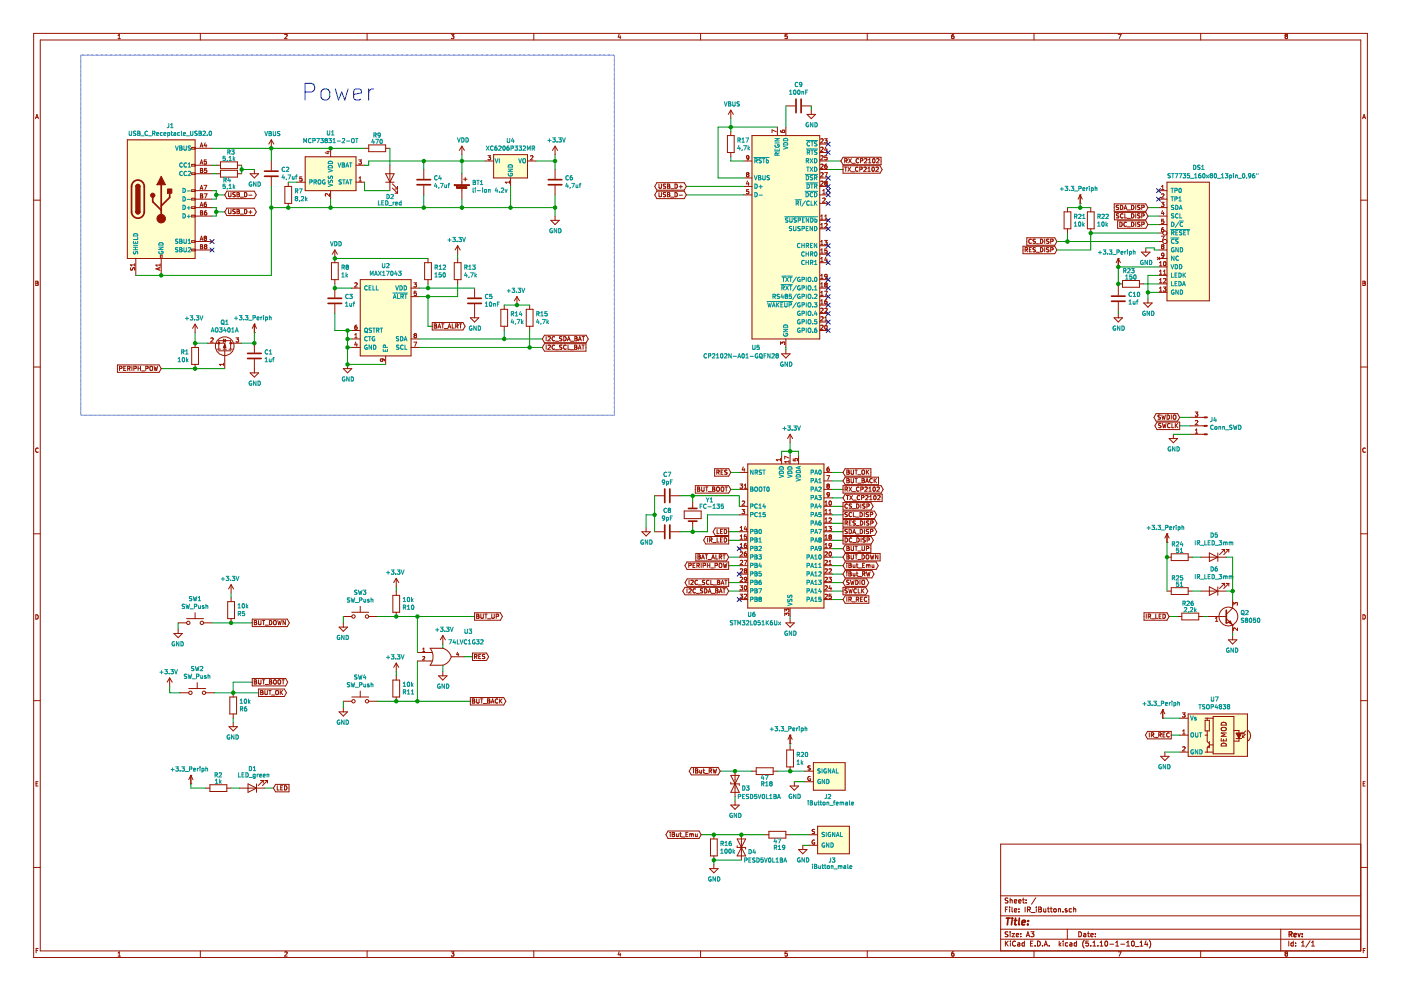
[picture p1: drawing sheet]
<svg xmlns="http://www.w3.org/2000/svg" width="420mm" height="297mm" viewBox="0 0 420 297" stroke-linecap="round" stroke-linejoin="round" font-family="sans-serif">
<path d="M.1 0h420.1v297h-420.1z" fill-rule="evenodd" fill="#fff" stroke="#fff" stroke-width=".3"/>
<g fill="none" stroke="#981200" stroke-width=".3">
<path d="M10.1 10h400v277h-400zM12.1 12h396v273h-396zM35.4 11.6h.7M35.4 10.6l.4-.3v1.3M60.1 10v2M85.4 10.4l.5-.1 .2 .3-.8 1h.8M110.1 10v2M135.3 10.3h.8l-.4 .5 .4 .1v.6h-.8M160.1 10v2M185.7 10.2l-.3 1h.8M186 10.7v.9M210.1 10v2"/>
<path d="M236.1 10.3h-.6l-.1 .6 .6-.1 .1 .7h-.7M260.1 10v2M286 10.3l-.5 .3-.1 .7 .2 .3 .5-.1-.1-.7h-.4l-.2 .2M310.1 10v2M335.3 10.3h.9l-.5 1.3M360.1 10v2M385.6 10.8l-.2 .5 .2 .3 .4-.1M385.6 10.8l-.2-.2 .2-.3 .5 .1-.2 .4M385.6 10.8h.3M385.9 10.8l.2 .3v.4M386.1 11.5h-.1M10.7 35.6l.4-1.3 .4 1.3"/>
<path d="M10.8 35.2h.6M232.8 39.5l-1.3-.6v.9M233.1 38.1v2.5M234.1 39.1l.1 .4 .4 .2 .7-.1v-.5h-.7v.4l.2 .2M235.7 38.1v2.5M408.7 35.6l.4-1.3 .4 1.3M408.8 35.2h.6M10.1 60h2M81.4 48.3v2.8M81.4 53.1v2.8M85.4 55.9h2.1v5.1h-2.1zM86.4 54.6v1.3"/>
<path d="M89 54.6h2.5M90.5 53h-.5l-.1 .6 .5-.1 .2 .6-.2 .2-.5-.1M91.5 47h15.3v10.2h-15.3zM98 45.5h.8M98.4 45.3v.8l-.9-.3M98.8 58v.8l-.9-.8-.4 .3 .2 .5M99.1 44.5v2.5M99.1 57.2v2.5M106.8 54.6h2.5M106.8 49.5h2.5M107.6 47.9h.8l-.4 .5 .3 .1 .1 .5-.3 .2-.5-.1M107.7 54.3h.7"/>
<path d="M107.7 53.4l.3-.4v1.3M109.3 44.5h1.3M110.6 43.4h5.1v2.1h-5.1zM115.7 44.5h1.2M127.1 50.8v2.8M127.1 55.6v2.8M138.5 43.8l-.7 1.3M138.5 43.8v2.6M138.5 52.1v3.3M138.5 56.4v3.3M138.5 43.8l.8 1.3M139 53.7h1"/>
<path d="M139.5 53.2v1M145.5 48.3h2.5M146.3 46.7h.8l-.4 .4 .3 .1M147 47.2l.1 .1M147.1 47.3l-.1 .6-.7-.1M148 46.4h10.2v6.9h-10.2zM152.8 54.6h-1.3l.4 .4M152.8 54.2v.8M153.1 53.3v2.6M158.2 48.3h2.5M159.1 46.8l.5-.1 .2 .3-.8 .9h.8M166.5 43.8v2.6"/>
<path d="M166.5 50.8v2.8M166.5 55.6v2.8M166.5 43.8l-.8 1.3M166.5 43.8l.7 1.3M223 58.4h2.5M223 48.3h2.5M223 53.3h2.5M223 55.9h2.5M223.9 52l.2-.3 .5 .3M223.9 52l.2 .3M223.9 52h.1M224.1 52.3l-.2 .2 .2 .5 .5-.2-.3-.5"/>
<path d="M224.1 52.3h.2M224.2 54.2l-.3 .9h.8M224.5 54.7v.9M224.5 56.8h-.6v.6l.4-.1 .3 .6-.3 .2-.4-.1M224.6 47.2l-.6 .2-.1-.6 .4-.1 .3 .2-.2 .9-.4 .1M224.6 52h.1M224.6 52l-.3 .3M225.5 40.6h20.3v61h-20.3zM245.8 58.4h2.6M245.8 43.2h2.6M245.8 45.7h2.6M245.8 48.3h2.6"/>
<path d="M245.8 50.8h2.6M245.8 53.3h2.6M245.8 55.9h2.6M246.1 54.4l.5-.1 .3 .3-.8 1h.8M246.1 46.8l.5-.1 .3 .3-.8 .9h.8M246.1 49.3l.5-.1 .3 .4-.8 .9h.8M246.1 51.9l.5-.2 .3 .4-.8 .9h.8M246.1 41.7l.5-.1 .3 .3-.8 1h.8M246.1 44.2l.5-.1 .3 .4-.8 .9h.8M246.7 57.2l.4-.4v1.3M246.7 58.1h.8M246.7 59.5l.5-.1 .3 .3-.8 .9h.8"/>
<path d="M247.3 41.6h.8l-.5 .5 .4 .1 .1 .4-.3 .3-.5-.2M247.3 51.7h.8l-.5 1.3M247.6 54.8l-.3-.2 .3-.3 .5 .2-.3 .3M247.6 54.8l-.3 .3 .3 .5 .5-.3-.3-.5M247.6 54.8h.2M247.6 44.1l-.3 .9h.8M247.9 49.2l-.4 .1-.2 .5 .1 .5 .5 .1v-.6l-.3-.1-.3 .2M247.9 44.6v.8M248 46.7h-.6l-.1 .6 .5-.2 .3 .6-.3 .2-.5-.1M323.9 58.4h.1M323.9 58.4v2.6M323.9 58.4l-.6 1.3"/>
<path d="M323.9 58.4l.7 1.3M347.4 57.2h2.6M347.4 59.7h2.6M348.3 58.2l.5-.1 .3 .3-.8 1h.8M348.3 56.8h.8M348.3 55.9l.4-.3v1.2M350 54.6h12.7v35.6h-12.7zM408.1 60h2M86.4 61v1.2M137.2 73.7l.8 1.2M137.2 73.7v2.5M137.2 73.7l-.7 1.2"/>
<path d="M245.8 66h2.6M245.8 68.6h2.6M245.8 73.7h2.6M245.8 78.7h2.6M245.8 76.2h2.6M245.8 61h2.6M246.1 65.7h.8M246.1 64.8l.4-.4v1.3M246.1 67.3l.4-.3v1.3M246.1 72.4l.4-.3v1.2M246.1 75l.4-.4v1.3M246.1 77.5l.4-.4v1.3"/>
<path d="M246.1 68.3h.8M246.1 73.3h.8M246.1 78.4h.8M246.1 75.9h.8M247.3 72.1h.8l-.5 .4 .4 .2 .1 .4-.3 .2-.5-.1M247.3 67.1l.5-.1 .3 .3-.8 1h.8M247.3 65.7h.8M247.3 64.8l.4-.4v1.3M247.6 77.1l-.3 .9h.8M247.9 77.6v.8M248 74.6h-.6l-.1 .6 .5-.1 .3 .5-.3 .3-.5-.2M323.9 61h.1"/>
<path d="M335.4 77.5h.1M335.4 77.5v2.5M335.4 77.5l-.7 1.2M335.4 77.5l.6 1.2M347.1 77.1l.7 .8M347.4 62.2h2.6M347.4 64.8h2.6M347.4 67.3h2.6M347.4 69.9h1.3M347.4 72.4h1.3M347.4 74.9h2.6M347.4 77.5h2.6"/>
<path d="M347.7 79.7h.8M347.7 78.8l.4-.4v1.3M347.8 77.1l-.7 .8M348.3 60.6h.8l-.5 .5 .4 .1 .1 .5-.3 .2-.5-.1M348.3 70.8h.8l-.5 1.3M348.6 73.9l-.3-.3 .3-.3 .5 .3-.3 .3M348.6 73.9l-.3 .2 .3 .5 .5-.2-.3-.5M348.6 73.9h.2M348.6 63.1l-.3 .9h.8M348.9 68.3h-.2a.79 .79 0 0 0-.1 1.2h.3l.2-.5-.3-.3-.5 .3M348.9 63.6v.8M349 65.7h-.6l-.1 .6 .5-.1 .3 .6-.3 .2-.5-.1"/>
<path d="M349.1 78.5l.1-.1a.62 .62 0 0 1 .5 .7 .62 .62 0 0 1-.6 .5l-.2-.4zM349.1 76.4l-.6 .2-.1-.6 .4-.1 .3 .2-.2 .9-.4 .1M10.7 84.9h.5M11.3 84.3h-.6v1.3l.7-.2v-.4l-.2-.1M11.3 84.3v.1M11.3 84.8l-.1 .1M11.3 84.4v.4M11.3 84.8h.1M76.3 97.2h.1M76.3 99.7h.1M76.3 97.2v2.5M76.3 97.2l-.6 1.2"/>
<path d="M76.3 97.2l.6 1.2M245.8 91.4h2.6M245.8 88.9h2.6M245.8 86.4h2.6M245.8 83.8h2.6M245.8 99.1h2.6M245.8 96.5h2.6M245.8 94h2.6M246.1 82.6l.4-.4v1.3M246.1 85.1l.4-.3v1.2M246.1 87.7l.4-.4v1.3M246.1 90.2l.4-.4v1.3"/>
<path d="M246.1 91.1h.8M246.1 88.6h.8M246.1 86h.8M246.1 83.5h.8M246.1 97.6l.5-.1 .3 .3-.8 .9h.8M246.1 92.5l.5-.1 .3 .3-.8 1h.8M246.1 95l.5-.1 .3 .4-.8 .9h.8M247.3 87.3h.8l-.5 1.3M247.3 92.5l.5-.1 .3 .3-.8 1h.8M247.3 95.3l.4-.4v1.3M247.3 96.2h.8M247.5 97.6l.1-.1a.62 .62 0 0 1 .5 .6 .62 .62 0 0 1-.6 .6l-.2-.4z"/>
<path d="M247.6 85.3l-.3-.2 .3-.3 .5 .2-.3 .3M247.6 85.3l-.3 .2 .3 .5 .5-.2-.3-.5M247.6 85.3h.2M247.9 89.8l-.4 .2-.2 .4 .1 .6 .5 .1v-.7l-.3-.1-.3 .3M248.1 82.8l-.6 .2-.1-.7 .4-.1 .3 .3-.1 .7-.5 .3M334.1 95.3h2.5l-1.2 1.2zM335.4 80h.1M335.4 85.7v2.8M335.4 90.6v2.7M335.4 94v1.3M347.4 80h2.6M347.4 82.6h2.6"/>
<path d="M347.4 85.1h2.6M347.4 87.6h2.6M347.7 87.3h.8M347.7 84.8h.8M347.7 82.2h.8M347.7 81.3l.4-.3v1.2M347.7 83.8l.4-.3v1.3M347.7 86.4l.4-.4v1.3M348.9 86h.8l-.5 .5 .4 .1 .1 .5-.3 .2-.5-.1M348.9 83.6l.5-.1 .3 .3-.8 1h.8M348.9 82.2h.8M348.9 81.3l.4-.3v1.2"/>
<path d="M408.7 84.3l.7 .2-.2 .4 .3 .2-.3 .5h-.5zM408.7 84.9h.5M10.1 110h2M234.1 103.3v-.8l.5 .4 .1-.3 .4-.1 .2 .2-.1 .6M235.7 101.6v2.5M408.1 110h2M11.5 134.4a.58 .58 0 0 0-.8 .5 .58 .58 0 0 0 .8 .6M222.9 140l-.3 .8h.8M224.2 139.1h22.9v43.2h-22.9zM234.1 137.8h-1.3l.4 .4M234.1 137.4v.8M234.4 136.5v2.6"/>
<path d="M236.6 138v.8M236.6 138.4h-1.3l.4 .4M236.6 137.3l-1.3-.5v.8M236.9 130.2v2.5M236.9 136.5v2.6M236.9 130.2l-.7 1.2M236.9 130.2l.8 1.2M237.9 137.5v.6l.6 .1-.1-.5 .5-.3 .3 .3-.2 .5M239.5 136.5v2.6M409.5 134.4a.59 .59 0 0 0-.8 .5 .59 .59 0 0 0 .7 .6M409.5 135.5h-.1M10.1 160h2"/>
<path d="M192.5 159.4h2.5l-1.2 1.3zM193.8 158.1v1.3M196.3 159.4h2.8M196.3 148.6h2.8M201.1 159.4h2.8M201.1 148.6h2.8M205.2 153.2h5.1v2.3h-5.1zM207.7 150.5v1.9M207.7 156.2v1.9M221.7 146.7h2.5M221.7 141.6h2.5M221.7 151.8h2.5"/>
<path d="M221.7 154.3h2.5M221.7 159.4h2.5M221.9 145.1h.8l-.4 .5 .4 .1v.5h-.8M222 159.1h.7M222 158.1l.4-.3v1.3M222.5 152.7h.8l-.4 .5 .4 .1v.5l-.2 .2-.6-.1M222.6 150.3l.5-.1 .2 .3-.8 .9h.8M223.2 146.4h.7M223.2 145.4l.4-.3v1.3M223.2 140.4v.9M223.5 157.7l-.3 .9h.8M223.8 158.2v.9"/>
<path d="M247.1 146.7h2.5M247.1 141.6h2.5M247.1 144.1h2.5M247.1 149.2h2.5M247.1 151.8h2.5M247.1 154.3h2.5M247.1 156.8h2.5M247.1 159.4h2.5M247.4 151.4h.7M247.4 150.5l.4-.3v1.2M247.4 153.1l.4-.4v1.3M247.4 155.6l.4-.4v1.3"/>
<path d="M247.4 158.1l.4-.3v1.3M247.4 154h.7M247.4 156.5h.7M247.4 159.1h.7M247.9 142.5h.9l-.6 1.3M248 145.3l.2-.2 .5 .2M248 145.3v.1M248 145.4l.2 .2M248.2 145.6l-.2 .3 .2 .5 .5-.3-.2-.5M248.2 145.6h.3M248.6 157.8h.7l-.4 .5 .4 .1v.4l-.2 .3-.5-.2M248.6 140h-.2a.79 .79 0 0 0-.2 1.3l.4-.1 .1-.5-.2-.2-.5 .2"/>
<path d="M248.6 155.4l.5-.2 .2 .4-.7 .9h.7M248.6 153.1l.4-.4v1.3M248.6 154h.7M248.7 148.2l-.6 .2v-.6l.4-.2 .2 .3-.1 .9-.5 .1M248.7 145.3v.1M248.7 150.3l.2-.1a.62 .62 0 0 1 .5 .6 .62 .62 0 0 1-.6 .6l-.2-.4zM248.7 145.4l-.2 .2M408.1 160h2M69.3 175.3v2.5M69.3 179.1v1.2M69.3 175.3l.8 1.2M69.3 175.3l-.8 1.2"/>
<path d="M117.8 178.4h2v5.1h-2zM118.8 173.4v2.5M118.8 177.2v1.2M118.8 173.4l.8 1.2M118.8 173.4l-.7 1.2M221.7 167h2.5M221.7 169.5h2.5M221.7 172.1h2.5M221.7 174.6h2.5M221.7 177.2h2.5M221.7 179.7h2.5M221.7 161.9h2.5"/>
<path d="M221.7 164.5h2.5M221.9 175.6h.8l-.4 .5 .4 .1v.5h-.8M221.9 178.1h.8l-.4 .5 .4 .1v.6h-.8M222 165.5l.5-.1 .2 .4-.8 .9h.8M222 168.1l.5-.2 .2 .4-.8 .9h.8M222 170.6l.5-.1 .2 .3-.8 1h.8M222 173.2l.5-.2 .2 .4-.8 .9h.8M222 160.7l.4-.4v1.3M222 163.2l.4-.3v1.2M222 161.6h.7M222 164.1h.7M223.2 167.9h.8l-.5 1.3"/>
<path d="M223.2 178.2l.5-.1 .2 .4-.7 .9h.7M223.3 175.7l.2-.1a.62 .62 0 0 1 .5 .6 .62 .62 0 0 1-.6 .6l-.2-.4zM223.4 175.6l-.1 .1M223.5 171l-.3-.2 .3-.3 .4 .2-.2 .3M223.5 171l-.3 .3 .3 .5 .4-.3-.2-.5M223.5 171h.2M223.8 162.9l-.4 .1-.2 .4 .1 .6 .5 .1v-.7h-.3l-.3 .2M223.8 165.4l-.4 .1-.2 .5 .1 .6h.5v-.6l-.3-.1-.3 .2M223.9 160.3h-.6l-.1 .6 .5-.1 .2 .6-.2 .2-.5-.1M223.9 173.6l-.6 .2v-.6l.4-.2 .2 .3v.7l-.6 .3M247.1 167h2.5M247.1 169.5h2.5"/>
<path d="M247.1 172.1h2.5M247.1 174.6h2.5M247.1 177.2h2.5M247.1 179.7h2.5M247.1 161.9h2.5M247.1 164.5h2.5M247.4 165.5l.5-.1 .2 .4-.8 .9h.8M247.4 168.1l.5-.2 .2 .4-.8 .9h.8M247.4 170.6l.5-.1 .2 .3-.8 1h.8M247.4 173.2l.5-.2 .2 .4-.8 .9h.8M247.4 175.7l.5-.1 .2 .3-.8 .9h.8M247.4 178.2l.5-.1 .2 .4-.8 .9h.8"/>
<path d="M247.4 160.7l.4-.4v1.3M247.4 163.2l.4-.3v1.2M247.4 161.6h.7M247.4 164.1h.7M248.6 173h.7l-.4 .5 .4 .1v.5l-.2 .2-.5-.1M248.6 170.6l.5-.1 .2 .3-.7 1h.7M248.6 169.2h.7M248.6 168.3l.4-.4v1.3M248.7 165.5l.2-.1a.62 .62 0 0 1 .5 .7 .62 .62 0 0 1-.6 .5l-.2-.4zM248.9 160.9l-.3-.3 .3-.3 .4 .3-.2 .3M248.9 160.9l-.3 .2 .3 .5 .4-.2-.2-.5M248.9 160.9h.2"/>
<path d="M248.9 175.5l-.3 .9h.8M249.2 176v.8M249.3 178.1h-.6l-.1 .6 .5-.1 .2 .6-.2 .2-.5-.1M249.3 163.4l-.6 .2v-.6l.4-.1 .2 .2v.7l-.6 .3M350 160h.1M350 162.6h.1M350 160v2.6M350 160l-.7 1.3M350 160l.6 1.3M10.7 184.3a.65 .65 0 0 1 .8 .6 .65 .65 0 0 1-.8 .7zM52.2 189.9h2.5l-1.3 1.2zM53.4 186.7h2.6"/>
<path d="M53.4 188.6v1.3M56 185.4h5M58.5 183.6v1.8M61 186.7h2.6M68.3 180.3h2v5.1h-2zM69.3 185.4v1.3M101.7 188h2.5l-1.2 1.2zM103 184.8h2.5M103 186.7v1.3M105.5 183.5h5.1M108 181.7v1.8M110.6 184.8h2.5"/>
<path d="M118.8 198.8l.8 1.2M118.8 183.5v1.3M118.8 198.8v2.5M118.8 198.8l-.7 1.2M125.2 198.1h4.4M125.2 195.6h4.4M126.8 194.5l.3-.2v1M126.8 195.3h.6M126.8 196.9l.4-.1 .2 .3-.7 .7h.7M129 199.4h3.8M132.8 190.5v2.5M132.8 190.5l-.8 1.3"/>
<path d="M132.8 190.5l.8 1.3M135.3 196.9l-.5-1.2-1.4-1.2-.6-.2h-3.8a4.1 4.1 0 0 1 0 5.1M135.3 196.8l-.9 1.7-1.6 .9M135.3 196.9h3.9M137.2 195.5l-.3 .7h.7M137.4 195.9v.7M235.3 183.3v-.8l.5 .5 .2-.4 .4-.1 .2 .3-.1 .5M235.3 184.5v-.8l.5 .5 .2-.4h.5v.7M235.7 186.7h2.5l-1.3 1.3zM236.9 182.3v2.5M236.9 185.4v1.3M367.8 185.4l1.9 1.9"/>
<path d="M369.7 187.3h.1M369.7 182.3l-1.9 1.9M408.7 184.3a.65 .65 0 0 1 .8 .6 .65 .65 0 0 1-.8 .7zM10.1 210h2M50.9 203.2l.7 1.3M50.9 203.2v2.5M50.9 203.2l-.8 1.3M54.1 207.7h2.5M56.6 206.4h5.1M59.1 204.6v1.8M61.7 207.7h2.5M68.7 217.8h2.5l-1.3 1.3z"/>
<path d="M68.9 208.9h2.1v5.1h-2.1zM69.9 207.7v1.2M69.9 214v1.3M69.9 216.5v1.3M101.7 213.4h2.5l-1.2 1.2zM103 210.2h2.5M103 212.1v1.3M105.5 208.9h5.1M108 207.1v1.8M110.6 210.2h2.5M117.8 203.8h2v5.1h-2zM118.8 202.6v1.2"/>
<path d="M118.8 208.9v1.3M131.5 202.6h2.6l-1.3 1.2zM132.8 201.3v1.3M348.7 212.7h.1M348.7 215.3h.1M348.7 212.7v2.6M348.7 212.7l-.6 1.3M348.7 212.7l.6 1.3M353.8 215.3h2.5M354.6 213.7h.8l-.4 .5 .3 .1 .1 .4-.2 .2-.6-.1M354.7 219.1l.4-.3v1.2M356.3 214h17.8v12.7h-17.8z"/>
<path d="M361.4 215.9h1.3v3.2h-1.3zM361.4 215.3h2.4M362 215.3v.6M362 219.1v3.2l.7 .6M363.8 214.8h6.2v11.1h-6.2zM366.4 216.6a.8 .8 0 0 1 .9-.1 .8 .8 0 0 1 .5 .9h-1.6zM366.4 218.1h1.1l.3 .3-.1 .4-.4 .2h-.9l-.2-.3zM367.8 219.7h-1.6l1.1 .5-1.1 .5h1.6M370 219h1.6v3.1h-1.6M372.7 220h.5M372.7 219.5v.5M373.6 219.1l-.9 .9"/>
<path d="M374.2 218.9a1.96 1.96 0 0 1 0 3.2M408.1 210h2M10.8 234.9h.4M11.4 234.3h-.6v1.3h.6M57.2 232.4h.1M57.2 235h.1M57.2 232.4v2.6M57.2 232.4l-.6 1.3M57.2 232.4l.7 1.3M61.7 236.2h1.3M63 235.2h5v2h-5zM68 236.2h1.3"/>
<path d="M71.8 236.2h7.7M74.4 235l2.5 1.2-2.5 1.3zM76.9 235v2.5M78.2 233.9h.8M79 233.9l-1.6 1.6M79 233.9v.8M79.5 233.9h.7M80.2 233.9l-1.5 1.6M80.2 233.9v.8M219.2 232.4l2.5 5.1h-2.5l2.5-5.1zM219.2 234.4v.6h2.5v.5M220.4 231.1v7.7"/>
<path d="M225.5 231.1h1.3M226.8 230.1h5.1v2.1h-5.1zM231.9 231.1h1.2M235.9 224.8h2.1v5.1h-2.1zM236.9 220.4h.1M236.9 222.9h.1M236.9 235.6h2.6l-1.3 1.3zM236.9 220.4v2.5M236.9 223.5v1.3M236.9 229.9v1.2M236.9 220.4l-.6 1.2M236.9 220.4l.7 1.2"/>
<path d="M238.2 234.3v1.3M241.4 234.3h2.5M241.4 231.1h2.5M242.4 229.7a.51 .51 0 0 0 .5 .6v.5h-.6M242.4 229.6v.1M242.4 229.6h.6M243 232.8a.57 .57 0 0 0-.8 .6 .57 .57 0 0 0 .8 .5v-.4h-.2M243.9 228.6h9.6v8.3h-9.6zM353.8 225.4h2.5M353.8 220.4h2.5M354.7 220h.7M354.7 224l.5-.2 .2 .4-.8 .9h.8"/>
<path d="M361.4 225.4h2.4M361.4 220.4h.6M362.3 223.7v.2h.3M362.7 222.3v1.9M362.7 223.3h1.1M362.7 223.5l-.7 .7v1.2M366.2 221.4v.7h1.6v-.7M366.3 223a.82 .82 0 0 1 .9-.2 .82 .82 0 0 1 .6 .8h-1.6zM366.9 221.6v.5M370.7 221.4h1.6M372.6 221h.5M372.6 220.5v.5"/>
<path d="M373.5 220.1l-.9 .9M408.8 234.9h.4M409.4 234.3h-.6v1.3h.6M213.1 251.5h2v5h-2zM214.1 250.2v1.3M214.1 256.5v1.3M214.1 259.1v1.3M219.2 241.3h2.5l-1.3 1.3zM220.4 240v1.3M221.1 253.5v.5h2.5v.5M221.1 251.5l2.5 5h-2.5l2.5-5zM222.3 250.2v7.6"/>
<path d="M229.3 250.2h1.3M230.6 249.2h5.1v2h-5.1zM235.7 250.2h1.2M239.5 254.6h2.5l-1.2 1.3zM240.8 253.4v1.2M242.7 250.2h2.5M242.7 253.4h2.5M244.2 249.3v.1M244.2 249.4v.4h-.6M244.3 251.8a.57 .57 0 0 0-.8 .6 .57 .57 0 0 0 .8 .5v-.4h-.2M244.3 248.7l-.5-.1-.2 .3 .1 .3 .5 .1M245.2 247.7h9.5v8.2h-9.5z"/>
<path d="M408.1 253h-108v32M10.1 260h2M212.8 260.4h2.6l-1.3 1.2zM300.1 278.5h108M300.1 274.5h108M300.1 268.5h108M301.5 279.9h.1M301.5 272.6h.5M301.6 279.9l.6 .2 .1 .4-.3 .3-.6-.1M302.2 271.9h-.7v1.5M302.3 279.4h-.7l-.1 .5M302.3 269.2h-.7l-.1 .6a.63 .63 0 0 1 .7 .7l-.8 .1"/>
<path d="M302.8 271.9v.1M302.8 272.4v1M302.9 269.2v1.5M302.9 279.3v.1M302.9 279.8v1M302.9 269.8h.6l.1 .9M303.5 279.8h.8l-.8 1h.8M303.5 271.9v1.3l.2 .2M304.2 272.9l.7-.2v-.3h-.5l-.2 .2 .1 .7h.6M304.2 270.2l.7-.2v-.2l-.5-.1-.2 .2 .1 .7h.6M305.5 270.2l.7-.2-.1-.2-.4-.1-.2 .2 .1 .7h.5M305.6 273.2v.2"/>
<path d="M305.6 272.4v.2M306.1 279.9v.1M306.6 269.7h.6M306.8 269.2v1.3l.4 .2M307.4 271.9v1.5M307.7 270.5v.2M307.7 269.8v.1M308.1 272.7l.8-.1v-.6l-.8-.1v1.5M308.5 272.7l.5 .7M309.1 279.3h1l-.5 .6 .4 .1v.7h-.9M309.3 273.5h1.1M310.6 269.1l-1.2 1.9"/>
<path d="M310.8 271.9v.1M310.8 272.4v1M311.5 272.6h.5M311.5 271.9h.5l.3 .2-.3 .5 .4 .5-.3 .3h-.6zM313 272.4l.1 .9 .5-.1M313.6 272.4v1M314.1 272.4h.6M314.3 271.9v1.3l.4 .2M315 272.4h.6M315.2 271.9v1.3l.4 .2M316.1 272.5h.6v.7h-.6zM317.4 272.5l.6-.1 .1 1"/>
<path d="M317.4 272.4v1M318.8 273.2v.2M320 272.4h-.4l-.2 .2 .1 .2 .5 .1v.4h-.6M320.1 278.5v3M321.4 272.4h-.5l-.3 .3 .1 .5 .7 .1M322 272.5l.5-.1 .1 1M322 271.9v1.5M323.5 279.3a.75 .75 0 0 1 .9 .7 .75 .75 0 0 1-.9 .8zM325 279.9h.6v.9M326.2 279.8h.5M326.4 279.3v1.3l.3 .2M328.5 279.9v.1"/>
<path d="M384.1 278.5v6.5M408.1 260h2M10.8 284.9h.5M11.4 284.3h-.6v1.3M35.4 285.7l.4-.4v1.3M35.4 286.6h.7M60.1 285v2M85.4 285.4l.5-.1 .2 .4-.8 .9h.8M110.1 285v2M135.3 285.3h.8l-.4 .5 .4 .1v.6h-.8M160.1 285v2M185.7 285.2l-.3 1h.8"/>
<path d="M186 285.7v.9M210.1 285v2M236.1 285.3h-.6l-.1 .6 .6-.1 .1 .7h-.7M260.1 285v2M286 285.3l-.5 .3-.1 .7 .2 .3 .5-.1-.1-.7h-.4l-.2 .2M300.1 281.5h108M301.5 282.1v1.5M301.7 282.7l.7 .9M302.4 282.1l-.9 .8M303 282.1v.1M303 282.6v1M304.6 283.4l-.1 .1"/>
<path d="M304.6 282.2a.68 .68 0 0 0-1 .6 .68 .68 0 0 0 .9 .7M304.8 280.3l.7-.2-.1-.2-.4-.1-.2 .2 .1 .7h.5M305.2 282.7h.6l.1 .9M305.9 282.9l-.8 .3 .3 .4 .5-.1M306.1 280.7v.1M307.2 282.7l-.4-.1-.3 .3 .1 .5 .6 .1M307.2 282.1v1.5M307.8 280.8l.5-1.5 .5 1.5M307.9 280.3h.8M309.1 282.8h.5M309.8 282.1h-.7v1.5h.7M310.1 285v2"/>
<path d="M310.4 283.4v.2M311.1 282.1a.76 .76 0 0 1 .9 .7 .76 .76 0 0 1-.9 .8zM312.6 283.4v.2M313.1 283.6l.5-1.5 .5 1.5M313.3 283.1h.7M314.7 283.5h.1M314.6 283.4l.1 .1M317.6 282.1v1.5M317.8 283l.4 .6M318.2 282.6l-.6 .5M318.8 282.1v.1M318.8 282.6v1"/>
<path d="M320.2 282.7l-.4-.1-.3 .3v.5l.7 .1M320.8 282.7h.6l.1 .9M321.5 282.9l-.7 .3 .2 .4 .5-.1M322.9 282.7l-.5-.1-.3 .3 .1 .5 .7 .1M322.9 282.1v1.5M325.1 281.9a1.71 1.71 0 0 0 0 2.3M325.6 280.1l-.7 .3 .2 .4 .5-.1M326.4 282.1h-.7l-.1 .7 .7-.1 .1 .7h-.8M327.1 283.4v.2M327.1 280.3l.8-.2-.1-.2-.5-.1-.2 .2 .1 .7h.6M327.8 283.6h.8M327.8 282.5l.4-.4v1.5"/>
<path d="M328.5 280.7v.1M329.3 283.4v.2M329.9 283.6h.9M329.9 282.5l.4-.4v1.5M331.5 282.2l.2-.1a.72 .72 0 0 1 .5 .8 .72 .72 0 0 1-.7 .6l-.2-.5zM332.8 283h1.2M334.6 283.6h.9M334.6 282.5l.4-.4v1.5M335.3 285.3h.9l-.5 1.3M336.1 283h1.2M337.9 283.6h.9M337.9 282.5l.4-.4v1.5"/>
<path d="M339.5 282.2l.2-.1a.73 .73 0 0 1 .5 .8 .73 .73 0 0 1-.7 .6l-.2-.5zM340.5 283.7h1.1M341.9 283.6h.8M341.9 282.5l.4-.4v1.5M343.7 282l-.4 1.1h.9M344 282.6v1M344.7 281.9a1.71 1.71 0 0 1 0 2.3M360.1 285v2M385.6 285.8l-.2-.2 .2-.3 .5 .1-.2 .4M385.6 285.8l-.2 .3 .2 .5 .5-.3-.2-.5M385.6 285.8h.3M386.5 282.1v1.5"/>
<path d="M387.2 283.4l.1 .1M387.3 283.5h.6M387.9 282.7h-.7v.7M387.9 282.1v1.5M388.6 283.4v.2M388.6 282.7v.1M390.3 283.6h.9M390.3 282.5l.5-.4v1.5M392.9 282l-1.3 1.9M393.3 283.6h.9M393.3 282.5l.5-.4v1.5M408.8 284.9h.5"/>
<path d="M409.4 284.3h-.6v1.3"/>
<circle cx="349.3" cy="72.4" r=".64"/>
<circle cx="349.3" cy="69.9" r=".64"/>
<circle cx="56.5" cy="186.7" r=".51"/>
<circle cx="60.5" cy="186.7" r=".51"/>
<circle cx="106" cy="184.8" r=".51"/>
<circle cx="110.1" cy="184.8" r=".51"/>
<circle cx="368.4" cy="184.8" r="2.82"/>
<circle cx="57.1" cy="207.7" r=".51"/>
<circle cx="61.2" cy="207.7" r=".51"/>
<circle cx="106" cy="210.2" r=".51"/>
<circle cx="110.1" cy="210.2" r=".51"/>
</g>
<path d="M389.2 279.8l.4 1 .4-1M390.5 279.9v.1M386.6 280.1l.7-.1 .1-.6-.8-.1v1.5M387 280.1l.5 .7M388.1 280.3l.7-.2-.1-.2-.4-.1-.2 .2v.7h.6M390.5 280.7v.1" fill="none" stroke="#981200" stroke-width=".38"/>
<g fill="none" stroke="#981200" stroke-width=".51">
<path d="M79.3 51.3h4.1M79.3 52.8h4.1M125.1 53.8h4M125.1 55.4h4M164.4 53.8h4.1M164.4 55.4h4.1M333.3 88.8h4.1M333.3 90.3h4.1M199.4 146.6v4M199.4 157.4v4M200.9 146.6v4M200.9 157.4v4"/>
<path d="M206.5 152.4h2.5M206.5 156.2h2.5M367.8 182.9v3.8M301.8 275.2h1.1M302.4 275.2l-.3 2M303.5 275.9l-.2 1.3M303.6 275.2v.2M304.2 275.9h.7M304.6 275.2l-.3 1.7 .5 .3M305.7 275.2l-.2 1.7 .2 .3M306.5 276.5l1-.2-.1-.3-.5-.1-.4 .3v.9h.8M308.2 277v.2"/>
<path d="M308.4 276l-.1 .2"/>
</g>
<g fill="#fffecd" stroke="#fffecd" stroke-width=".3">
<path d="M224.2 139.1h22.9v43.2h-22.9z" fill-rule="evenodd"/>
<path d="M374.2 218.9a1.96 1.96 0 0 1 0 3.2l-1.1-1.6z" fill-rule="evenodd"/>
<path d="M356.3 214h17.8v12.7h-17.8z" fill-rule="evenodd"/>
<path d="M91.5 47h15.3v10.2h-15.3z" fill-rule="evenodd"/>
<path d="M225.5 40.6h20.3v61h-20.3z" fill-rule="evenodd"/>
<path d="M350 54.6h12.7v35.6h-12.7z" fill-rule="evenodd"/>
<path d="M148 46.4h10.2v6.9h-10.2z" fill-rule="evenodd"/>
<path d="M243.9 228.6h9.6v8.3h-9.6z" fill-rule="evenodd"/>
<path d="M245.2 247.7h9.5v8.2h-9.5z" fill-rule="evenodd"/>
</g>
<g fill="none" stroke="#009596" stroke-width=".3">
<path d="M98.2 39.2v1l.2 .3 .5-.3v-1M99.4 39.5l.4-.3v1.3M113.9 39.9l.1 .1M113.9 39.9h-.5l-.1 .5 .3 .2 .5-.2M114 40v.8l-.6 .3M84.9 52.4l-.3 .9h.8M85.2 52.9v.8M85.4 50.2a.56 .56 0 0 0-.8 .6 .56 .56 0 0 0 .8 .5M85.9 50.2l.4-.1 .3 .4-.8 .9h.8M85.9 53.6v.1M85.9 53.7l-.1 .2M86.3 52.4h.9l-.5 1.3"/>
<path d="M87.7 52.9v.7h.4M88.2 52.9v.8M88.2 53.6h-.1M88.6 57.3l.7-.1v-.5l-.7-.1v1.3M88.6 59l.2 .5M88.6 52.9h.5M88.7 59h.5l-.2 .5M88.7 59h-.1M88.7 59.5l-.1 .1M88.8 59.5h.2M88.8 59.5h-.1M88.9 57.3l.4 .6"/>
<path d="M89 59.5l.3 .2-.3 .5-.5-.3 .1-.3M89.1 52.4l-.3 .2v1.1M89.7 56.6h.9l-.5 1.3M90.4 59l.4-.1 .3 .4-.8 .9h.8M91.1 42.8v-1.3l.4 .9 .4-.9v1.3M91.6 58.9v1.3M91.7 59.7l.4 .5M92.1 59.3l-.5 .5M92.9 54.6l.7-.1v-.5l-.7-.1v1.3M93.3 41.6a.56 .56 0 0 0-.8 .5 .56 .56 0 0 0 .8 .5M93.8 42.2l.6-.1 .1-.5-.7-.1v1.3M94.2 54.6l.7-.1v-.5l-.7-.1v1.3"/>
<path d="M94.5 54.6l.4 .6M95 41.5h.8l-.5 1.3M95.4 54.1l.3-.2 .5 .2-.2 1-.6-.1zM96.2 41.5h.8l-.5 .5 .4 .1 .1 .4-.3 .3-.5-.2M97.4 54a.57 .57 0 0 0-.7 .5 .57 .57 0 0 0 .8 .5v-.4h-.2M97.7 42.1l-.3-.3 .3-.3 .4 .1-.2 .5M97.7 42.1l-.3 .2 .3 .5 .5-.3-.3-.4M97.7 42.1h.2M98.4 55.1l1.3 .4-1.3 .4M98.4 50.7l1.3 .5-1.3 .4M98.5 54l.1 .7a.54 .54 0 0 0 .6-.6h.5v.6M98.5 52.8v.6h.4a.5 .5 0 0 1 .2-.5 .5 .5 0 0 1 .6 0v.6"/>
<path d="M98.6 41.5h.8l-.5 .5 .4 .1v.5h-.7M98.6 48.4a.66 .66 0 0 1 .8 0 .66 .66 0 0 1 .3 .6h-1.3zM98.6 49.7a.66 .66 0 0 1 .8-.1 .66 .66 0 0 1 .3 .7h-1.3zM99.4 40.5h.8M99.9 42.8h.7M99.9 41.9l.3-.4v1.3M101.1 42.3h1M101.4 48.8l.4 1.3 .4-1.3M102.4 54h-.7a.51 .51 0 0 0 .6 .7v.4h-.6M102.6 48.8h.5l.2 .3-.2 .3 .3 .3-.3 .4h-.5zM102.6 49.4h.5M102.7 41.6l.4-.1 .3 .4-.8 .9h.8"/>
<path d="M102.8 53.9h.7M103.1 53.9v1.3M103.7 55.2l.5-1.3 .4 1.3M103.7 50.1l.5-1.3 .4 1.3M103.8 54.8h.7M103.8 49.7h.7M103.9 42.3h1M104.8 53.9h.7M104.8 48.8h.7M105.2 48.8v1.3M105.2 53.9v1.3M105.5 41.7l.2-.2 .5 .2v.9l-.2 .2-.5-.2z"/>
<path d="M106.6 41.5h.8M107 41.5v1.3M111.8 41.7l-.3 .9h.8M112.1 42.2v.8M112.1 40.5l.7-.1v-.4l-.7-.1v1.2M112.4 40.5l.4 .6M112.7 41.8h.8l-.5 1.2M114.1 41.9l.1-.1a.63 .63 0 0 1 .5 .6 .63 .63 0 0 1-.6 .6l-.2-.5zM130.6 54.9l-.3 .9h.8M130.9 55.4v.8M131.1 52.8a.56 .56 0 0 0-.8 .5 .56 .56 0 0 0 .8 .5M131.6 56.2l-.1 .2"/>
<path d="M131.9 52.6l-.3 .9h.8M132.1 55h.8l-.5 1.2M132.2 53.1v.8M133.4 55.4v.8l.5-.1M133.9 55.4v.8M134.4 55.4h.4M134.8 55l-.3 .1v1.1M137.2 41.3l.4 1.3 .4-1.3M138.5 41.3a.64 .64 0 0 1 .7 .6 .64 .64 0 0 1-.7 .7zM139.7 41.3a.64 .64 0 0 1 .8 .6 .64 .64 0 0 1-.8 .7zM141.9 56.4v1.1l.1 .1M141.9 54.7h.4"/>
<path d="M141.9 54.1l.7 .2-.3 .4 .3 .2-.2 .4h-.5zM142.5 56.4v.1M142.5 56.8v.8M143 54.1h.7M143.1 57.2h1M143.3 54.1v1.2M144.1 55.3h.7M144.1 54.4l.3-.3v1.2M144.7 56.4v.1M144.7 56.8v.8M145.4 56.8l.5 .2-.2 .6-.5-.2zM145.8 43.8l.9 1.2"/>
<path d="M146.5 56.8v.8M146.5 56.8h.5v.8M146.5 56.8v.1M146.7 43.8l-.9 1.2M147.9 43.9a.56 .56 0 0 0-.8 .5 .56 .56 0 0 0 .8 .5M148.5 47.6l.4 1.2 .4-1.2M148.8 56.3l-.3 .9h.8M149 43.8l-.6 .3v.7l.2 .2 .4-.1 .1-.4-.2-.3-.5 .3M149.1 56.8v.8M149.6 43.9l.5-.1 .2 .3-.8 .9h.8M149.7 47.6v1.2M149.8 57.5v.1"/>
<path d="M150.3 56.5l.5-.1 .3 .3-.8 .9h.8M150.9 43.9l.2-.1a.63 .63 0 0 1 .4 .6 .63 .63 0 0 1-.5 .6l-.2-.4zM151.5 56.8l.3 .8 .3-.8M152.1 41.5v1l.3 .2 .5-.2v-1M152.2 43.9l-.2 .9 .2 .2 .5-.2-.2-.6-.5 .3M152.2 43.8v.1M152.4 50.7h1.3l-1.3 .7h1.3M152.5 52a.57 .57 0 0 0 .6 .8 .57 .57 0 0 0 .5-.8h-.5v.2M152.6 49.5a.67 .67 0 0 1 .7-.1 .67 .67 0 0 1 .4 .7h-1.3zM152.6 43.8h-.4M153.3 44.4l.6-.1v-.4l-.6-.1v1.2M153.7 41.4l-.3 .9h.8"/>
<path d="M154 41.9v.8M154.4 43.8h.8l-.4 .4 .3 .2 .1 .4-.2 .2-.6-.1M155.6 47.6l.4 1.2 .4-1.2M155.6 43.8h.8l-.4 .4 .3 .2v.6l-.7-.1M156.8 47.7l.3-.1 .5 .1-.2 1.1-.6-.2zM156.9 43.9l.5-.1 .2 .3-.8 .9h.8M158.2 45v-1.2l.4 .9 .4-.9v1.2M159.6 44.4l.7-.1v-.4l-.7-.1v1.2M159.9 44.4l.4 .6M164.3 42.1h1M164.8 41.6v1M165.7 41.3h.8l-.4 .5 .4 .1v.4l-.2 .3-.6-.2"/>
<path d="M167.1 42.4v.2M167.6 41.3h.7l-.4 .5 .4 .1v.5h-.7M168.7 41.3l.4 1.3 .5-1.3M170 54.9l-.3 .9h.8M170.3 55.4v.8M170.5 52.8a.56 .56 0 0 0-.8 .5 .56 .56 0 0 0 .8 .5M171 56.2l-.1 .2M171.4 55h.9l-.6 1.2M171.6 52.7h-.3a.79 .79 0 0 0-.1 1.2h.4l.1-.5-.3-.3-.4 .3M172.8 55.4v.8l.5-.1M173.3 55.4v.8M173.7 55.4h.5"/>
<path d="M174.2 55l-.3 .1v1.1M226.1 47.2h4.6M226.2 52.6l.4 1.3 .5-1.3M226.4 48.2l.7-.1v-.4l-.7-.1v1.2M226.4 55.2a.64 .64 0 0 1 .7 .6 .64 .64 0 0 1-.7 .6zM226.4 57.7a.64 .64 0 0 1 .7 .6 .64 .64 0 0 1-.7 .7zM226.7 48.2l.4 .6M227.5 52.6l.6 .2-.2 .4 .3 .3-.1 .3-.6 .1zM227.5 53.2h.4M227.6 56h1M227.6 58.5h1M228.1 55.5v.9"/>
<path d="M228.3 47.6l-.7 .1a.54 .54 0 0 0 .7 .6l-.1 .5h-.6M228.7 47.6h.7M228.7 52.6v1.1l.3 .2 .5-.2v-1.1M229 47.6v1.2M229.8 47.6v1.2M229.8 48l.6 .2-.1 .6h-.5M230.7 52.7l-.6 .1a.51 .51 0 0 0 .6 .6l-.1 .4h-.6M232.4 44.7v.6h1.3v-.6M232.4 41.5h1.3l-1.3 .7h1.3M232.4 42.9h1.3M232.5 43.5a.57 .57 0 0 0 .6 .7 .57 .57 0 0 0 .5-.8h-.4v.2M233 44.8v.5"/>
<path d="M233.1 46.5l-.1-.6h-.4l-.2 .6h1.3M233.7 45.8l-.6 .4M235 43.9l1.2 .4-1.2 .4M235.1 41.6a.66 .66 0 0 1 .8-.1 .66 .66 0 0 1 .3 .7h-1.2zM235.1 42.9a.66 .66 0 0 1 .8-.1 .66 .66 0 0 1 .3 .7h-1.2zM238.5 59.9h1.9M241.4 57.4h3.9M241.5 52.3h3.8M241.7 54.8h3.6M241.7 57.7a.64 .64 0 0 1 .8 .6 .64 .64 0 0 1-.8 .7zM241.8 52.6a.64 .64 0 0 1 .7 .7 .64 .64 0 0 1-.7 .6zM241.8 42.1h3.5"/>
<path d="M241.8 48.2h.6l.1-.5-.7-.1v1.2M241.8 44.7h3.5M241.9 50.1h.7M242 55.2a.64 .64 0 0 1 .8 .6 .64 .64 0 0 1-.8 .6zM242.1 45.7l.6-.1 .1-.5-.7-.1v1.3M242.1 48.2l.4 .6M242.3 50.1v1.3M242.4 45.7l.4 .6M242.8 42.6a.56 .56 0 0 0-.8 .5 .56 .56 0 0 0 .8 .5M242.9 47.6l.9 1.2M242.9 50.1l.9 1.3M243.1 55.2h.8"/>
<path d="M243.2 42.5h.7M243.2 45h.7M243.5 55.2v1.2M243.6 42.5v1.2M243.6 45v1.3M243.7 52.7l-.6 .1a.51 .51 0 0 0 .6 .6l-.1 .4h-.6M243.7 57.8a.56 .56 0 0 0-.8 .5 .56 .56 0 0 0 .8 .6M243.8 47.6l-.9 1.2M243.8 50.1l-.9 1.3M244.3 55.8l.6-.1v-.4l-.6-.1v1.2M244.3 50.1a.64 .64 0 0 1 .7 .6 .64 .64 0 0 1-.7 .7zM244.3 47.6a.64 .64 0 0 1 .7 .6 .64 .64 0 0 1-.7 .6z"/>
<path d="M244.3 57.7a.64 .64 0 0 1 .7 .6 .64 .64 0 0 1-.7 .7zM244.3 53.3l.6-.1v-.4l-.6-.2v1.3M244.6 53.3l.4 .6M244.6 55.8l.4 .6M245 42.5l-.7 .1a.51 .51 0 0 0 .6 .7v.4h-.6M245 45.1h-.7a.51 .51 0 0 0 .6 .7v.4h-.6M318 56.6h.9M318.5 56.2v.9M319.4 55.9h.8l-.4 .4 .4 .2v.5h-.8M320.7 57v.1M321.2 55.9h.8l-.4 .4 .4 .2-.1 .6-.7-.1M322.3 57.3h.9"/>
<path d="M323.5 56.5h.6l.1-.5-.7-.1v1.2M324.8 56.7l.5-.1v-.3l-.5 .2v.6h.5M325.9 56.3v.8M326.3 56.3l-.4 .2M326.7 55.9v.1M326.7 56.3v.8M327.3 57.1l.5-.1v-.7h-.5v1.3M328.4 56.4l.5-.1 .1 .8M328.4 55.9v1.2M351 52.1l-.7 .1a.51 .51 0 0 0 .6 .6v.5h-.6M351.2 59h.7M351.2 56.4h.7"/>
<path d="M351.4 52h.7M351.6 56.4v1.3M351.6 59v1.3M351.7 52v1.3M352.3 59.6l.7-.1v-.4l-.7-.1v1.3M352.3 57.1l.7-.1v-.4l-.7-.2v1.3M352.4 52h.8l-.5 1.3M353.5 59.3l.4-.3v1.3M353.6 52h.9l-.6 1.3M353.7 56.6l.1-.2a.62 .62 0 0 1 .5 .7 .62 .62 0 0 1-.6 .6l-.2-.5zM354.8 52h.8l-.4 .5 .3 .2v.5h-.7M356.7 52h-.6v.7l.5-.2 .2 .6-.2 .2-.5-.1"/>
<path d="M357 53.4h1M358 49.5a.64 .64 0 0 1 .7 .6 .64 .64 0 0 1-.7 .7zM358.3 53.3h.7M358.3 52.4l.3-.4v1.3M359.9 49.6h-.7a.51 .51 0 0 0 .6 .7v.4h-.7M360.1 52h-.3a.79 .79 0 0 0-.1 1.3h.4l.1-.5-.3-.3-.4 .3M360.4 49.9l.3-.4v1.3M360.4 50.8h.7M360.8 52.2l.2-.2a.63 .63 0 0 1 .4 .7 .63 .63 0 0 1-.5 .6l-.2-.5zM361.8 52.5l.7 .8M362.5 52.5l-.7 .8M362.9 52.3l.3-.3 .4 .3"/>
<path d="M362.9 52.4l.3 .2M362.9 52.3v.1M363.2 52.6h.2M363.2 52.6l-.3 .2 .3 .5 .4-.2-.2-.5M363.6 52.3v.1M363.6 52.4l-.2 .2M364.2 52.2l.2-.2a.63 .63 0 0 1 .5 .7 .63 .63 0 0 1-.6 .6zM365.1 53.4h1M366.3 52.4l.4-.4v1.3M366.3 53.3h.7M367.5 52h.7l-.4 .5 .4 .2v.4l-.2 .2-.5-.1M368.8 52.5v1.2"/>
<path d="M368.8 52.5l.6 .2-.1 .6h-.5M369.9 52v.2M369.9 52.5v.8M370.5 52.6l.5-.1 .1 .8M370.5 52.5v.8M371.4 53.4h.9M372.7 52.2l.2-.2a.62 .62 0 0 1 .4 .7 .62 .62 0 0 1-.5 .6l-.2-.5zM373.9 53.4l-.1 .1M373.9 53.3v.1M375.1 52.6l-.6 .2v-.6l.4-.2 .2 .3v.7l-.6 .3M375.6 52.6l.7 .1-.1 .6-.5-.1zM375.7 52.7l-.1 .1"/>
<path d="M376.2 52l-.4 .2-.2 .4M376.8 52v.3M377.3 52v.3M89.9 60.1l-.2 .3M134.3 71.9h1M134.8 71.5v.9M135.8 71.1h.8l-.5 .5 .4 .2 .1 .4-.3 .2-.5-.1M137.1 72.3v.1M137.6 71.1h.8l-.5 .5 .4 .2v.5h-.7M138.7 71.1l.5 1.3 .4-1.3M235.3 65h10M236.3 65.4h-.6l-.1 .4a.5 .5 0 0 1 .5 .2 .5 .5 0 0 1 .1 .5h-.6"/>
<path d="M236.8 65.3v1.1l.3 .2 .5-.2v-1.1M237.4 67.9l-.6 .1a.54 .54 0 0 0 .6 .7l-.1 .4h-.6M238 67.9v1l.2 .2 .5-.2v-1M238.8 60.9h.6v-.5l-.6-.1v1.2M238.8 65.4h-.6v.4a.5 .5 0 0 1 .5 .2 .5 .5 0 0 1 0 .5h-.6M239.1 60.9l.4 .6M239.4 66l.6-.1v-.4l-.6-.2v1.3M239.9 73.1a.56 .56 0 0 0-.8 .5 .56 .56 0 0 0 .8 .5M240 67.9l-.7 .1a.54 .54 0 0 0 .6 .7v.4h-.6M240 60.3v1.2M240.5 73v1.2M240.5 73.6h.7"/>
<path d="M240.5 68.5h.6l.1-.5-.7-.1v1.2M240.7 65.9h.4M241.2 75.6a.56 .56 0 0 0-.8 .5 .56 .56 0 0 0 .8 .5M241.2 73v1.2M241.2 78.2a.56 .56 0 0 0-.8 .5 .56 .56 0 0 0 .8 .5M241.2 65.3h-.5v1.3h.5M241.5 60.2l-1 1.6M241.7 75.5v1.3M241.7 78v1.3M241.7 78.6h.8M241.7 76.1h.8M241.8 73.6h.6l.1-.5-.7-.1v1.2"/>
<path d="M241.8 68.5h.4M242.1 73.6l.4 .6M242.4 67.9h-.6v1.2h.6M242.5 75.5v1.3M242.5 78v1.3M242.5 65.3v1.3l-.7-1.3v1.3M242.7 60.4a.56 .56 0 0 0-.8 .5 .56 .56 0 0 0 .8 .5M243.1 73.6h.4M243.1 76.2l.6-.1v-.5l-.6-.1v1.3M243.1 78.7l.6-.1v-.4l-.6-.2v1.3M243.1 65.3a.64 .64 0 0 1 .8 .7 .64 .64 0 0 1-.8 .6zM243.2 60.3v1.2h.7"/>
<path d="M243.4 78.7l.4 .6M243.4 76.2l.4 .6M243.7 67.9v1.2l-.8-1.2v1.2M243.7 73h-.6v1.2h.6M244.3 60.3v1.2M244.3 67.9a.64 .64 0 0 1 .7 .6 .64 .64 0 0 1-.7 .6zM244.3 79.3h.7M244.3 78.4l.3-.4v1.3M244.4 75.6l.2-.1a.62 .62 0 0 1 .4 .6 .62 .62 0 0 1-.5 .6l-.2-.4zM244.4 65.3v1.2h.5v-.6l-.5-.1M244.5 60.8l.5 .7M244.9 73v1.2l-.7-1.2v1.2"/>
<path d="M245 60.3l-.7 .7M329.4 75.7h1M329.9 75.2v1M330.9 74.9h.7l-.4 .5 .4 .1v.5h-.7M332.2 76v.2M332.7 74.9h.7l-.4 .5 .4 .1-.1 .6-.6-.1M333.7 76.3h1M335 75.6l.6-.1v-.5l-.6-.1v1.3M336.2 75.7l.6-.1-.1-.2-.5 .1v.6h.5M337.3 75.3v.9M337.7 75.3l-.4 .3M338.1 74.9v.1"/>
<path d="M338.1 75.3v.9M338.7 75.4l.4-.1 .2 .3-.1 .5h-.5M338.7 75.3v1.3M339.9 75.5l.5-.1v.8M339.9 74.9v1.3M351.1 68.8h5.7M351.1 71.3h2.4M351.2 79.3l.4 1.3 .4-1.3M351.4 66.6a.64 .64 0 0 1 .7 .6 .64 .64 0 0 1-.7 .7zM351.4 69.8l.6-.1v-.4l-.6-.2v1.3M351.7 69.8l.4 .6M352 64.1l-.6 .1a.54 .54 0 0 0 .6 .6l-.1 .5h-.6"/>
<path d="M352 74.3a.57 .57 0 0 0-.7 .6 .57 .57 0 0 0 .8 .5v-.4h-.3M352 61.6h-.6a.54 .54 0 0 0 .6 .7l-.1 .4h-.6M352.1 71.8a.56 .56 0 0 0-.8 .5 .56 .56 0 0 0 .8 .5M352.1 76.8v1.2l-.7-1.2v1.2M352.4 79.3a.64 .64 0 0 1 .8 .6 .64 .64 0 0 1-.8 .7zM352.6 61.5a.64 .64 0 0 1 .7 .7 .64 .64 0 0 1-.7 .6zM352.6 69.8h.5M353.2 69.1h-.6v1.3h.6M353.3 64.2a.56 .56 0 0 0-.8 .5 .56 .56 0 0 0 .8 .5M353.3 71.8h-.7a.54 .54 0 0 0 .6 .7v.4h-.6M353.4 74.2v1.3l-.8-1.3v1.3M353.4 76.9a.56 .56 0 0 0-.8 .5 .56 .56 0 0 0 .8 .5"/>
<path d="M353.5 60.3h.8M353.5 66.5l-1.1 1.7M353.7 62.8l.4-1.3 .4 1.3M353.7 66.2h1.2M353.7 79.3a.64 .64 0 0 1 .8 .6 .64 .64 0 0 1-.8 .7zM353.8 62.4h.6M353.8 64.1v1.2h.7M354 74.2a.64 .64 0 0 1 .7 .7 .64 .64 0 0 1-.7 .6zM354.5 69.2l-.7 .1a.51 .51 0 0 0 .6 .6l-.1 .5h-.6M354.7 66.7a.56 .56 0 0 0-.8 .5 .56 .56 0 0 0 .8 .5M355 69.8h.4M355.6 69.1h-.6v1.3h.6"/>
<path d="M355.9 69.1h.8M356.3 69.1v1.3M70.3 95.4h1M70.8 94.9v1M71.8 94.6h.8l-.5 .5 .4 .1v.5h-.7M73.1 95.7v.2M73.6 94.6h.8l-.5 .5 .4 .1v.6l-.7-.1M74.6 96h1M75.9 95.3l.6-.1v-.5l-.6-.1v1.3M77.1 95.4l.6-.1-.1-.2-.5 .1 .1 .6h.4M78.2 95v.9M78.6 95l-.4 .3"/>
<path d="M79 94.6v.1M79 95v.9M79.6 95.1l.4-.1 .2 .3-.1 .5h-.5M79.6 95v1.3M80.8 95.2l.5-.1v.8M80.8 94.6v1.3M230.1 90.4h7.5M230.2 90.7l.3 1.3 .3-.9 .2 .9 .3-1.3M231.6 92l.4-1.3 .5 1.3M231.8 91.6h.5M231.8 88.9l.6-.1 .1-.5-.7-.1v1.3M232.1 88.9l.5 .6"/>
<path d="M232.9 90.7v1.3M233.1 91.3l.5 .7M233.6 90.7l-.7 .8M233.7 88.3h-.6v.4a.5 .5 0 0 1 .5 .2 .5 .5 0 0 1 0 .5h-.6M234.2 91.3h.4M234.2 85.3h3.4M234.5 86.3h.6v-.5l-.6-.1v1.2M234.5 82.8h3.1M234.5 88.1l-.3 .9h.8M234.6 83.1h.7M234.8 90.7h-.6v1.3h.6M234.8 86.3l.4 .6"/>
<path d="M234.8 88.6v.9M235 83.1v1.3M235 98.7h1.2l-1.2 .7h1.2M235.1 97.5a.67 .67 0 0 1 .8-.1 .67 .67 0 0 1 .3 .7h-1.2zM235.3 90.7v1.1l.3 .2 .5-.2v-1.1M235.4 88.4l.3-.2 .5 .2M235.4 88.5l.3 .3M235.4 88.4v.1M235.6 85.7l.9 1.2M235.6 83.1l.9 1.3M235.7 88.8l-.3 .2 .3 .5 .5-.3-.3-.4M235.7 88.8h.2"/>
<path d="M236.2 88.4v.1M236.2 88.5l-.3 .3M236.5 85.7l-.9 1.2M236.5 83.1l-.9 1.3M236.6 91.4l.7-.1v-.4l-.7-.2v1.3M236.8 85.7h.7M236.8 83.1h.7M237.1 83.1v1.3M237.1 85.7v1.2M237.3 88.2h-.6l-.1 .6h.7v.5h-.7M238.8 90.7l-1.1 1.6M238.8 88.1l-1.1 1.7"/>
<path d="M238.8 85.6l-1.1 1.6M238.8 83.1l-1.1 1.6M239.9 83.2a.57 .57 0 0 0-.7 .6 .57 .57 0 0 0 .8 .5v-.5h-.3M239.9 85.7a.57 .57 0 0 0-.7 .6 .57 .57 0 0 0 .8 .5v-.4h-.3M239.9 88.3a.57 .57 0 0 0-.7 .5 .57 .57 0 0 0 .8 .5v-.4h-.3M239.9 90.8a.57 .57 0 0 0-.7 .6 .57 .57 0 0 0 .8 .5v-.4h-.3M239.9 93.3a.57 .57 0 0 0-.7 .6 .57 .57 0 0 0 .8 .5v-.4h-.3M239.9 95.9a.57 .57 0 0 0-.7 .6 .57 .57 0 0 0 .8 .5v-.5h-.3M239.9 98.4a.57 .57 0 0 0-.7 .6 .57 .57 0 0 0 .8 .5v-.4h-.3M240.5 86.3h.6l.1-.5-.7-.1v1.2M240.5 88.9l.6-.1 .1-.5-.7-.1v1.3M240.5 83.8l.6-.1 .1-.5-.7-.1v1.3"/>
<path d="M240.5 91.4l.6-.1 .1-.4-.7-.2v1.3M240.5 93.9h.6l.1-.5-.7-.1v1.2M240.5 96.5l.6-.1 .1-.5-.7-.1v1.3M240.5 99h.6l.1-.5-.7-.1v1.2M241.8 83.1v1.3M241.8 85.7v1.2M241.8 88.2v1.3M241.8 90.7v1.3M241.8 93.3v1.2M241.8 95.8v1.3M241.8 98.4v1.2M242.4 83.3l.2-.2 .5 .2 .1 .6-.3 .5-.5-.2z"/>
<path d="M242.4 85.8l.2-.1 .5 .1 .1 .7-.2 .4-.6-.2zM242.4 93.4l.2-.1 .5 .1 .1 .7-.3 .4-.5-.1zM242.4 96l.2-.2 .5 .2 .1 .6-.3 .5-.5-.2zM242.5 88.3l.6 .1 .1 .6-.3 .5-.5-.2zM242.5 90.8l.6 .1 .1 .7-.3 .4-.5-.2zM242.5 98.4l.6 .1 .1 .7-.3 .4-.5-.2zM243.7 94.4v.1M243.7 84.4h.1M243.7 86.9h.1M243.7 89.5h.1M243.7 91.9v.1M243.7 97v.1"/>
<path d="M243.7 99.5v.1M243.8 89.4l-.1 .1M243.8 86.9h-.1M243.8 84.3l-.1 .1M244.2 90.7h.8l-.4 .5 .3 .1v.6h-.7M244.3 88.3l.4-.1 .3 .3-.8 1h.8M244.3 86l.3-.3v1.2M244.3 86.9h.7M244.4 83.2l.2-.1a.62 .62 0 0 1 .4 .7 .62 .62 0 0 1-.5 .5l-.2-.4zM244.5 98.5l-.2 .9 .2 .2 .4-.1 .1-.4-.3-.3-.4 .3M244.5 98.4v.1M244.6 93.2l-.3 .9h.7"/>
<path d="M244.9 98.4h-.4M244.9 93.7v.8M244.9 95.8h-.6v.6h.6v.6h-.6M334.5 97.8a.57 .57 0 0 0-.7 .6 .57 .57 0 0 0 .8 .5v-.4h-.3M335.9 97.7v1.3l-.8-1.3v1.3M336.5 97.7a.64 .64 0 0 1 .7 .7 .64 .64 0 0 1-.7 .6zM338.6 90.2l.4-.3v1.3M338.6 91.2h.7M339.4 87.7a.56 .56 0 0 0-.8 .5 .56 .56 0 0 0 .8 .5M339.8 88.9h.8M339.8 87.9l.4-.3v1.3M339.8 90.3l.1 .8 .5-.1"/>
<path d="M340.4 90.3v.9M340.8 90.3h.5M341.2 87.7l.2-.1a.62 .62 0 0 1 .4 .6 .62 .62 0 0 1-.6 .6l-.1-.4zM341.3 89.9l-.3 .2v1.1M351.4 84.4v1.3h.6M351.4 81.8v1.3h.6M352 87a.57 .57 0 0 0-.7 .6 .57 .57 0 0 0 .8 .5v-.4h-.3M352.4 82.5h.4M352.4 85h.4M353 84.4h-.6v1.3h.6M353 81.8h-.6v1.3h.6M353.4 86.9v1.3l-.8-1.3v1.3"/>
<path d="M353.5 84.4a.64 .64 0 0 1 .8 .6 .64 .64 0 0 1-.8 .7zM353.5 81.8a.64 .64 0 0 1 .8 .7 .64 .64 0 0 1-.8 .6zM354 86.9a.64 .64 0 0 1 .7 .7 .64 .64 0 0 1-.7 .6zM354.6 85.7l.5-1.3 .4 1.3M354.8 85.3h.6M354.8 81.8v1.3M355 82.4l.5 .7M355.5 81.8l-.7 .8M211.9 106.1a.56 .56 0 0 0-.8 .6 .56 .56 0 0 0 .8 .5M212.5 106.7l.6-.1v-.5l-.6-.1v1.3M213.7 106.1l.4-.1 .3 .4-.8 .9h.8M214.9 107.3h.7"/>
<path d="M214.9 106.4l.3-.4v1.3M216.2 106.1l.2-.1a.62 .62 0 0 1 .4 .7 .62 .62 0 0 1-.5 .5l-.2-.4zM217.3 106.1l.5-.1 .2 .4-.8 .9h.8M219.3 106v1.3l-.7-1.3v1.3M219.9 106.8h1M221.3 107.3l.4-1.3 .4 1.3M221.4 106.9h.6M222.6 106.1l.2-.1a.63 .63 0 0 1 .4 .7 .63 .63 0 0 1-.5 .5l-.2-.4zM223.7 107.3h.7M223.7 106.4l.4-.4v1.3M225 106.8h.9M225.7 103.5v1l.3 .3 .5-.3v-1"/>
<path d="M227.2 106.1a.57 .57 0 0 0-.7 .6 .57 .57 0 0 0 .8 .5v-.4h-.3M227.7 103.5h-.6l-.1 .6h.7v.5h-.7M227.8 106.2l.3-.2 .4 .2-.1 1-.6-.1zM228 107l.7 .4M229.1 106.6h.5M229.8 106h-.7v1.3M231 106v1.3l-.8-1.3v1.3M231.5 106.1l.5-.1 .2 .4-.8 .9h.8M233 106.6l-.3 .2 .3 .5 .4-.2-.2-.5M233 106.6l-.3-.3 .3-.3 .4 .3-.2 .3M233 106.6h.2M235 100a.57 .57 0 0 0 .6 .8 .57 .57 0 0 0 .5-.8h-.4v.2"/>
<path d="M234.8 128.5h1M235.3 128v.9M236.2 127.7h.8l-.4 .4 .3 .2 .1 .4-.2 .2-.6-.1M237.6 128.8v.1M238 127.7h.8l-.4 .4 .4 .2v.5h-.8M239.2 127.7l.4 1.2 .4-1.2M239.7 139.9v.6M240 139.8l-1.2 .4 1.2 .4M199.4 155.2l-.7 .2v-.6l.4-.2 .3 .3-.2 .9-.5 .1M199.4 144.4l-.7 .2v-.6l.4-.2 .3 .3-.2 .9-.5 .1M199.9 141.7a.56 .56 0 0 0-.8 .5 .56 .56 0 0 0 .8 .5M199.9 152.5a.56 .56 0 0 0-.8 .5 .56 .56 0 0 0 .8 .5"/>
<path d="M199.9 144.3l.6 .2-.1 .6h-.5M199.9 144.3v1.2M199.9 155.1v1.2M199.9 155.1l.6 .2-.1 .6h-.5M200.3 141.5h.9l-.6 1.3M200.4 152.5l.2 .4M200.5 152.4h.5M200.5 152.4l-.1 .1M200.6 152.9l-.2 .2 .2 .5 .5-.2-.2-.5M200.6 152.9h.3M201 152.4v.1M201 144.5h.5"/>
<path d="M201 152.5l-.1 .4M201 155.2h.5M201.6 143.8h-.6v1.3M201.6 154.6h-.6v1.3M210 151.7h.4M210.6 151.1h-.6v1.3M211.8 151.2a.56 .56 0 0 0-.8 .5 .56 .56 0 0 0 .8 .6M211.8 149.2l.4 .7M212.2 149.9v.6M212.3 151.9h1M212.6 149.2l-.4 .7M213 150.5h.7"/>
<path d="M213 149.6l.3-.4v1.3M213.8 152.4h.8M213.8 151.5l.4-.4v1.3M215 151.1h.8l-.4 .5 .3 .1v.6h-.7M216.9 151.1h-.6l-.1 .6 .5-.1 .3 .6-.3 .2-.5-.1M225.1 146h.4l.3 .2-.3 .4 .3 .2-.1 .4h-.6zM225.1 151.7l.7-.1v-.4l-.7-.1v1.2M225.1 154.3l.7-.1v-.5l-.7-.1v1.3M225.1 159.3l.7-.1v-.4l-.7-.1v1.2M225.1 146.6h.4M225.8 140.9v1.3l-.7-1.3v1.3M226.4 146.2l.2-.2 .5 .2-.1 1-.6-.1z"/>
<path d="M226.4 158.7h.4l.3 .2-.3 .4 .3 .2-.1 .4h-.6zM226.4 159.3h.4M226.8 141.6l.4 .6M227.1 151.1a.57 .57 0 0 0-.8 .6 .57 .57 0 0 0 .8 .5M227.1 153.7a.57 .57 0 0 0-.8 .5 .57 .57 0 0 0 .8 .5M227.1 141.5l-.6 .1M227.1 151.1v.1M227.1 153.7h.1M227.1 141.5v-.5l-.6-.1v1.3M227.1 141.5h.1M227.6 154.9h.7M227.6 151.4l.4-.3v1.2"/>
<path d="M227.6 154l.4-.4v1.3M227.6 152.3h.7M227.7 146.2l.3-.2 .4 .2-.1 1-.6-.1zM227.7 158.8l.2-.1a.62 .62 0 0 1 .5 .6 .62 .62 0 0 1-.6 .6l-.2-.4zM228.4 141h-.7a.51 .51 0 0 0 .6 .7v.4h-.7M228.7 140.9h.8M228.9 146h.7M229.1 140.9v1.3M229.1 151l-.3 .9h.8M229.2 146v1.2M229.4 151.5v.8M229.5 153.6h-.6l-.1 .6h.7v.5h-.7"/>
<path d="M230.1 146.1l.2-.1a.63 .63 0 0 1 .4 .6 .63 .63 0 0 1-.6 .6l-.1-.4zM233.7 142.3l1.3 .4-1.3 .5M233.9 141.3a.66 .66 0 0 1 .7-.1 .66 .66 0 0 1 .4 .7h-1.3zM233.9 140a.66 .66 0 0 1 .7-.1 .66 .66 0 0 1 .4 .7h-1.3zM236.2 142.3l1.3 .4-1.3 .5M236.4 141.3a.66 .66 0 0 1 .8-.1 .66 .66 0 0 1 .3 .7h-1.3zM236.4 140a.66 .66 0 0 1 .8-.1 .66 .66 0 0 1 .3 .7h-1.3zM238.8 143.4l1.2 .4-1.2 .4M238.9 141.2a.68 .68 0 0 1 .7-.2 .68 .68 0 0 1 .4 .7h-1.2zM238.9 142.5a.68 .68 0 0 1 .7-.2 .68 .68 0 0 1 .4 .7h-1.2zM243.2 146.6h.7v-.5l-.7-.1v1.2M243.2 149.2l.7-.1v-.5l-.7-.1v1.3"/>
<path d="M243.2 159.3h.7v-.5l-.7-.1v1.2M243.9 141.5l-.7 .1M243.9 151.1h-.7v1.2M243.9 153.7l-.7-.1v1.3M243.9 156.2l-.7-.1v1.3M243.9 144l-.7 .1M243.9 151.1v.1M243.9 153.7h.1M243.9 156.2v.1M243.9 141.5v-.5l-.7-.1v1.3M243.9 144v-.5l-.7-.1v1.3M243.9 151.2v.5h-.7"/>
<path d="M243.9 153.7v.5l-.7 .1M243.9 156.3v.4l-.7 .1M243.9 141.5h.1M243.9 144h.1M244.3 142.2l.4-1.3 .5 1.3M244.3 144.7l.4-1.3 .5 1.3M244.3 147.2l.4-1.2 .5 1.2M244.3 149.8l.4-1.3 .5 1.3M244.3 152.3l.4-1.2 .5 1.2M244.3 154.9l.4-1.3 .5 1.3M244.3 157.4l.4-1.3 .5 1.3M244.3 159.9l.4-1.2 .5 1.2"/>
<path d="M244.5 141.8h.5M244.5 144.4h.5M244.5 146.9h.5M244.5 149.4h.5M244.5 152h.5M244.5 154.5h.5M244.5 157.1h.5M244.5 159.6h.5M245.5 148.5h.8l-.5 .5 .4 .1v.6h-.7M245.5 158.7h.8l-.5 1.2M245.5 146.1l.5-.1 .3 .3-.8 .9h.8M245.5 144.7h.8"/>
<path d="M245.5 143.8l.4-.4v1.3M245.7 141l.1-.1a.62 .62 0 0 1 .5 .6 .62 .62 0 0 1-.6 .6l-.2-.4zM245.7 156.3l-.2 .9 .3 .2 .5-.2-.3-.6-.5 .3M245.8 156.2l-.1 .1M245.8 151l-.3 .9h.8M246.1 151.5v.8M246.1 156.1l-.3 .1M246.2 153.6h-.6l-.1 .6h.7v.5h-.7M344 158.2h1M344.5 157.8v.9M345.5 157.5h.7l-.4 .4 .4 .2v.5h-.7M346.8 158.6v.1"/>
<path d="M347.3 157.5h.7l-.4 .4 .4 .2-.1 .6-.6-.1M348.3 158.9h1M350.2 158.1h-.6M350.2 158v-.5h-.6v1.2M350.2 158v.1M350.8 158.3l.6-.1-.1-.3-.5 .2v.6h.5M351.9 157.9v.8M352.3 157.9l-.4 .2M352.7 157.5v.1M352.7 157.9v.8M353.3 157.9v1.3M353.3 157.9h.4l.2 .2-.1 .6h-.5"/>
<path d="M354.5 157.5v1.2M354.5 158l.5-.1v.8M57.4 179.5l.1 .1M57.5 179.6l-.1 .4h-.6M57.5 178.9l-.5-.1-.2 .2 .1 .4 .5 .1M57.9 178.8l.4 1.3 .2-.9 .2 .9 .3-1.3M59.5 179.2l.3-.4v1.3M66.4 173.5h.9M66.9 173.1v.9M67.8 172.8h.8l-.4 .4 .3 .2 .1 .4-.2 .2-.6-.1M69.1 173.9v.1M69.6 172.8h.8l-.4 .4 .4 .2v.5h-.8"/>
<path d="M70.8 172.8l.4 1.2 .4-1.2M104.9 179.3h-.7a.51 .51 0 0 0 .6 .7v.4h-.6M105.3 179.2l.3 1.3 .3-.9 .2 .9 .3-1.3M107 177h-.6a.54 .54 0 0 0 .6 .7l-.1 .4h-.6M107.5 176.9l.3 1.3 .2-1 .3 1 .3-1.3M107.8 179.9l.7-.1v-.5l-.7-.1v1.3M108.9 176.9h.8l-.4 .5 .4 .1v.5h-.8M109.1 179.6l.1 .8 .5-.1M109.7 179.6v.9M110.7 179.7l-.5 .1 .5 .3v.3h-.5M111.3 179.8l.5-.1v.8M111.3 179.2v1.3"/>
<path d="M115.9 171.6h1M116.4 171.2v.9M117.4 170.8h.7l-.4 .5 .4 .2v.4l-.2 .2-.5-.1M118.7 172v.1M119.2 170.8h.8l-.5 .5 .4 .2v.5h-.7M120.3 170.8l.4 1.3 .5-1.3M120.9 179.4l.4-.4v1.3M122.3 179.2l.1-.2a.63 .63 0 0 1 .5 .7 .63 .63 0 0 1-.6 .6l-.2-.5zM123.4 179v1.3M123.5 179.8l.4 .5M123.9 179.5l-.5 .5M192.9 161.9a.57 .57 0 0 0-.7 .6 .57 .57 0 0 0 .8 .5v-.4h-.3"/>
<path d="M194.2 161.9v1.2l-.7-1.2v1.2M194.9 161.9a.64 .64 0 0 1 .7 .6 .64 .64 0 0 1-.7 .6zM225.1 161.9l.7-.1v-.5l-.7-.1v1.3M225.1 164.4l.7-.1v-.4l-.7-.1v1.2M225.1 167l.7-.1v-.5l-.7-.1v1.3M225.1 169.5l.7-.1v-.4l-.7-.2v1.3M225.1 172l.7-.1v-.4l-.7-.1v1.2M225.1 174.6l.7-.1v-.5l-.7-.1v1.3M225.1 177.1l.7-.1v-.4l-.7-.1v1.2M225.1 179.7l.7-.1v-.5l-.7-.1v1.3M226.4 161.2h.4l.3 .3-.3 .3 .3 .3-.1 .3-.6 .1zM226.4 163.8h.4l.3 .2-.3 .4 .3 .2-.1 .4h-.6z"/>
<path d="M226.4 166.3h.4l.3 .3-.3 .3 .3 .2-.1 .4-.6 .1zM226.4 168.8h.4l.3 .3-.3 .3 .3 .3-.1 .4h-.6zM226.4 171.4h.4l.3 .2-.3 .4 .3 .2-.1 .4h-.6zM226.4 173.9h.4l.3 .3-.3 .3 .3 .3-.1 .3-.6 .1zM226.4 176.5h.4l.3 .2-.3 .4 .3 .2-.1 .4h-.6zM226.4 179h.4l.3 .3-.3 .3 .3 .2-.1 .4-.6 .1zM226.4 177.1h.4M226.4 179.6h.4M226.4 161.8h.4M226.4 164.4h.4M226.4 166.9h.4M226.4 169.4h.4"/>
<path d="M226.4 172h.4M226.4 174.5h.4M227.5 166.3h.8l-.4 .5 .3 .1M227.5 176.5h.9l-.5 1.2M227.6 163.9l.5-.1 .2 .3-.8 .9h.8M227.6 162.5h.7M227.6 161.6l.4-.4v1.3M227.9 179.6l-.3-.3 .3-.3 .4 .3-.2 .3M227.9 179.6l-.3 .2 .3 .5 .4-.3v-.3M227.9 179.6h.2M227.9 168.8l-.3 .9h.8M228.1 179.6h.1"/>
<path d="M228.2 173.9l-.4 .1-.2 .5v.6h.6v-.6l-.3-.1-.3 .3M228.2 166.9h.1M228.2 169.3v.8M228.2 179.6l.1 .1M228.3 166.9l-.1 .6-.7-.1M228.3 171.4h-.7v.6l.5-.1 .2 .5-.2 .2-.5-.1M236.3 179.6l.1 .7a.54 .54 0 0 0 .6-.6h.5v.6M236.3 178.4v.6h.4a.5 .5 0 0 1 .2-.4 .5 .5 0 0 1 .6-.1v.6M242 177.1l.7-.1v-.4l-.7-.1v1.2M242 167l.7-.1v-.5l-.7-.1v1.3M242 169.5l.7-.1v-.4l-.7-.2v1.3M242 172l.7-.1v-.4l-.7-.1v1.2"/>
<path d="M242 174.6l.7-.1v-.5l-.7-.1v1.3M242 179.7l.7-.1v-.5l-.7-.1v1.3M243.1 167.6l.5-1.3 .4 1.3M243.1 170.1l.5-1.3 .4 1.3M243.1 172.6l.5-1.2 .4 1.2M243.1 175.2l.5-1.3 .4 1.3M243.1 177.7l.5-1.2 .4 1.2M243.2 167.2h.7M243.2 169.8h.7M243.2 172.3h.7M243.2 174.8h.7M243.2 177.4h.7"/>
<path d="M243.2 179.9h.7M243.9 161.8l-.7 .1M243.9 164.4h-.7M243.9 161.8v-.5l-.7-.1v1.3M243.9 164.3v-.5h-.7v1.2M243.9 161.8h.1M243.9 164.3v.1M244.3 167.6h.7M244.3 166.7l.4-.4v1.3M244.3 169.2l.4-.4v1.3M244.3 171.7l.4-.3v1.2M244.3 174.3l.4-.4v1.3"/>
<path d="M244.3 176.8l.4-.3v1.2M244.3 179.4l.4-.4v1.3M244.3 170.1h.7M244.3 172.6h.7M244.3 175.2h.7M244.3 177.7h.7M244.3 162.5l.4-1.3 .5 1.3M244.3 165l.4-1.2 .5 1.2M244.5 162.1h.5M244.5 164.7h.5M245.5 173.9h.8l-.5 .5 .4 .1v.6h-.7M245.5 171.5l.5-.1 .3 .3-.8 .9h.8"/>
<path d="M245.5 161.5h.1M245.5 169.2l.4-.4v1.3M245.5 170.1h.8M245.5 161.5l.3 .3M245.5 161.5l.3-.3 .5 .3M245.7 166.4l.1-.1a.62 .62 0 0 1 .5 .7 .62 .62 0 0 1-.6 .5l-.2-.4zM245.8 161.8l-.3 .2 .3 .5 .5-.2-.3-.5M245.8 161.8h.2M245.8 176.4l-.3 .9h.8M246.1 176.9v.8M246.2 179h-.6l-.1 .6h.7v.5h-.7M246.3 161.5h.1"/>
<path d="M246.3 164.3l-.6 .2-.1-.6 .4-.1 .3 .2-.1 .7-.5 .3M246.3 161.5l-.3 .3M52.3 192.4a.57 .57 0 0 0-.7 .6 .57 .57 0 0 0 .8 .5v-.4h-.3M53.7 192.3v1.3l-.8-1.3v1.3M54.3 192.3a.64 .64 0 0 1 .7 .7 .64 .64 0 0 1-.7 .6zM54.7 181.2a.51 .51 0 0 0 .6 .7l-.1 .4h-.6M54.7 181.2h.1M54.7 181.2h.7M55.8 181.1l.3 1.3 .2-.9 .3 .9 .3-1.3M57 182.5h1M58.2 199.8l-.7 .1a.54 .54 0 0 0 .6 .6l-.1 .5h-.6M58.3 181.8l.7-.1v-.5l-.7-.1v1.3"/>
<path d="M58.6 199.8l.3 1.2 .2-.9 .3 .9 .3-1.2M59.5 180.1h.7M59.6 181.5v.8h.5M60.1 199.9l.5-.1 .2 .3-.8 .9h.8M60.1 181.5v.9M60.7 181.8l.5 .3-.2 .3-.3-.1M60.7 181.7v.1M61.1 181.6l-.4 .1M61.8 181.7l.4-.1 .1 .8M61.8 181.1v1.3M71.4 182.2h.7M71.4 181.3l.3-.3v1.2"/>
<path d="M71.5 183.9l.6-.1v-.4l-.6-.1v1.2M71.8 183.9l.4 .6M72.7 181.1l.2-.1a.63 .63 0 0 1 .4 .6 .63 .63 0 0 1-.5 .6l-.2-.5zM73.3 183.3h-.6v.6l.4-.2 .3 .6-.3 .2-.4-.1M73.9 181v1.2M74 181.7l.4 .5M74.4 181.4l-.5 .5M101.8 190.5a.57 .57 0 0 0-.7 .6 .57 .57 0 0 0 .8 .5v-.4h-.2M103.2 190.4v1.3l-.8-1.3v1.3M103.8 190.4a.64 .64 0 0 1 .7 .7 .64 .64 0 0 1-.7 .6zM106.6 180.6h.9M115.9 197h1"/>
<path d="M116.4 196.6v.9M117.4 196.2h.7l-.4 .5 .4 .2v.4l-.2 .2-.5-.1M118.7 197.4v.1M119.2 196.2h.8l-.5 .5 .4 .2v.5h-.7M120.3 196.2l.4 1.3 .5-1.3M120.9 180.3h.8M121 182h.6v-.5l-.6-.1v1.2M121.3 182l.4 .6M122.2 181.7l.3-.3v1.2M122.2 182.6h.7M123.5 181.5l.2-.1a.62 .62 0 0 1 .4 .6 .62 .62 0 0 1-.5 .6l-.2-.5zM130.6 188.8h1"/>
<path d="M131.1 188.3v1M132.1 188h.8l-.5 .5 .4 .1 .1 .4-.3 .3-.5-.2M133.4 189.2v.1M133.4 189.3h.1M133.9 188h.8l-.4 .5 .3 .1v.5h-.7M134.6 191.8h.8l-.5 1.2M135 188l.5 1.3 .4-1.3M136.2 191.7l-.3 .9h.8M136.5 192.2v.8M137.1 191.8v1.2h.7M138 191.8l.4 1.2 .4-1.2M139.4 188.6v1l.3 .2 .5-.2v-1"/>
<path d="M140 191.9a.56 .56 0 0 0-.8 .5 .56 .56 0 0 0 .8 .5M140.5 192.1l.3-.3v1.2M140.5 193h.7M140.7 188.6h.7l-.4 .5 .4 .1v.5h-.7M142.4 191.8a.56 .56 0 0 0-.7 .6 .56 .56 0 0 0 .8 .5v-.4h-.3M142.9 191.8h.8l-.5 .4 .4 .2v.5h-.7M144.2 191.9l.4-.1 .3 .3-.8 .9h.8M219.8 186.1l-.7 .1a.54 .54 0 0 0 .6 .6l-.1 .5h-.6M220.1 186h.7M220.5 186v1.3M221.2 187.3v-1.3l.5 .9 .4-.9v1.3M222.6 186h.8l-.4 .5 .3 .1"/>
<path d="M223.3 186.6h.1M223.3 186.6v.7l-.7-.1M223.9 186.2l.4-.2 .3 .4-.8 .9h.8M224.4 183.5v1l.3 .3 .5-.3v-1M225.1 186v1.3h.6M226.2 186.2l.2-.2a.63 .63 0 0 1 .4 .7 .63 .63 0 0 1-.5 .6zM226.3 183.5h-.2a.79 .79 0 0 0-.1 1.3l.4-.2v-.5l-.4-.1-.3 .2M227.9 186.6h.1M228 186.6l-.1 .7-.6-.1M228 186h-.6l-.1 .6h.6M228.5 187.3h.7M228.5 186.4l.4-.4v1.3"/>
<path d="M229.8 186v1.3M230 186.6l.5 .7M230.5 186l-.7 .8M231.1 186.6l-.1 .2M231.1 186.6h.1M231.6 186l-.4 .1-.2 .5 .1 .7h.5l.1-.7h-.6M232.3 186v1.1l.2 .2 .5-.2v-1.1M233.5 186.5l.6 .8M234.1 186.5l-.6 .8M236.1 189.2a.57 .57 0 0 0-.7 .6 .57 .57 0 0 0 .8 .5v-.4h-.3M236.2 180.7l1.3 .4-1.3 .4M237.4 189.2v1.2l-.7-1.2v1.2"/>
<path d="M238 189.2a.64 .64 0 0 1 .8 .6 .64 .64 0 0 1-.8 .6zM243.1 180.3l.5-1.3 .4 1.3M244.3 180.3h.7M48 201.5h.9M48.4 201v1M49.4 200.7h.8l-.4 .5 .3 .1 .1 .4-.3 .3-.5-.2M50.7 201.8v.2M51.2 200.7h.8l-.4 .5 .4 .1v.5h-.8M52.4 200.7l.4 1.3 .4-1.3M56 202.1l-.7 .1a.51 .51 0 0 0 .6 .7v.4h-.6M56.4 202.1l.3 1.2 .3-.9 .2 .9 .3-1.2M57.7 203.5h.9"/>
<path d="M58.9 202.7l.7-.1v-.4l-.7-.1v1.2M60.2 202.5l.1 .8 .5-.1M60.8 202.5v.8M61.8 202.5l-.5 .2 .5 .3v.3h-.5M62.4 202.6l.5-.1 .1 .8M62.4 202.1v1.2M72 209.9l.4-.4v1.3M72 210.8h.8M72.1 212.5l.7-.1v-.4l-.7-.2v1.3M72.4 212.5l.4 .6M73.4 209.7l.1-.2a.63 .63 0 0 1 .5 .7 .63 .63 0 0 1-.6 .5l-.2-.4zM73.4 209.6v.1"/>
<path d="M73.9 211.8h-.2a.79 .79 0 0 0-.2 1.3h.4l.1-.5-.2-.3-.5 .3M74.5 209.5v1.3M74.6 210.3l.4 .5M75 210l-.5 .4M101.8 215.9a.57 .57 0 0 0-.7 .6 .57 .57 0 0 0 .8 .5v-.4h-.2M103.2 215.8v1.3l-.8-1.3v1.3M103.8 215.8a.64 .64 0 0 1 .7 .7 .64 .64 0 0 1-.7 .6zM104.9 204.7h-.7a.51 .51 0 0 0 .6 .7v.4h-.6M105.3 204.6l.3 1.3 .3-.9 .2 .9 .3-1.3M106.6 206h.9M107 202.4h-.6a.54 .54 0 0 0 .6 .7l-.1 .4h-.6M107.5 202.3l.3 1.3 .2-1 .3 1 .3-1.3"/>
<path d="M107.8 205.3l.7-.1v-.5l-.7-.1v1.3M109.1 205l.1 .8 .5-.1M109.3 202.2l-.3 .9h.8M109.6 202.7v.9M109.7 205v.9M110.7 205.1l-.5 .1 .5 .3v.3h-.5M111.3 205.2l.5-.1v.8M111.3 204.6v1.3M120.9 205.7h.8M120.9 204.8l.4-.3v1.2M121.3 207.4l.4 .6M121.6 206.8h-.6v1.2"/>
<path d="M121.6 206.8v.1M121.6 206.9v.5h-.6M122.2 207.1l.3-.3v1.2M122.2 208h.7M122.3 204.6l.1-.1a.63 .63 0 0 1 .5 .6 .63 .63 0 0 1-.6 .6l-.2-.5zM123.4 208h.7M123.4 207.1l.3-.3v1.2M123.4 204.5v1.2M123.5 205.2l.4 .5M123.9 204.9l-.5 .5M131.9 205.1a.57 .57 0 0 0-.7 .6 .57 .57 0 0 0 .8 .5v-.4h-.2M133.3 205v1.3l-.8-1.3v1.3"/>
<path d="M133.9 205a.64 .64 0 0 1 .7 .7 .64 .64 0 0 1-.7 .6zM231 218.6h.9M231.5 218.1v1M232.4 217.8h.8l-.4 .5 .4 .1v.5h-.8M233.7 218.9v.2M234.2 217.8h.8l-.4 .5 .4 .1-.1 .6-.7-.1M235.3 219.2h.9M236.5 218.4h.6l.1-.5-.7-.1v1.3M237.8 218.6l.5-.1v-.2l-.5 .1v.6h.5M238.9 218.2v.9M239.3 218.2l-.4 .2M239.7 217.8v.1"/>
<path d="M239.7 218.2v.9M240.3 219l.5-.1v-.6h-.5v1.2M241.4 218.3h.5l.1 .8M241.4 217.8v1.3M342.7 211h1M343.2 210.5v.9M344.2 210.2h.8l-.5 .4 .4 .2v.5h-.7M345.5 211.3v.1M346 210.2h.8l-.4 .4 .3 .2v.6l-.7-.1M347 211.6h1M348.9 210.8h-.6M349 210.7l-.1-.5h-.6v1.2"/>
<path d="M349 210.7l-.1 .1M349.5 211l.6-.1v-.3l-.6 .2 .1 .6h.5M350.7 210.6v.8M351 210.6l-.3 .2M351.5 210.2v.1M351.5 210.6v.8M352.1 210.6v1.3M352.1 210.6h.3l.2 .2-.1 .6h-.4M353.2 210.2v1.2M353.2 210.7l.5-.1v.8M357 214.6l.4 1.2 .5-1.2M357.2 219.8l.2-.2 .5 .2-.1 1.1-.6-.2z"/>
<path d="M358.5 219.6v1.1l.3 .2 .5-.2v-1.1M358.7 215h-.3l-.2 .2 .6 .4M358.8 215.7l-.6 .1M358.8 215.6v.1M359.5 211.2h.8M359.7 219.6h.7M359.9 211.2v1.3M360 219.6v1.3M361.3 211.3h-.6a.54 .54 0 0 0 .6 .7l-.1 .4h-.6M361.9 211.4l.2-.2 .5 .2-.1 1-.6-.1zM363.2 211.9l.6-.1 .1-.5-.7-.1v1.3M363.3 208.9v1l.2 .3 .5-.3v-1"/>
<path d="M364.5 208.9h.8l-.5 1.3M364.7 211.2l-.3 .8h.8M365 211.6v.9M365.7 211.6v-.3l.4-.1 .3 .3-.3 .3M365.7 211.6l.1 .1M365.8 211.7l.1 .1M365.9 211.8l-.3 .2 .3 .5 .5-.3-.3-.4M365.9 211.8h.2M366.8 211.2h.8l-.4 .5 .3 .1 .1 .4-.3 .3-.5-.1M368.3 211.8l-.2-.3 .2-.3 .4 .1-.2 .5M368.3 211.8l-.2 .2 .2 .5 .5-.3-.3-.4M368.3 211.8h.2"/>
<path d="M51.3 230.6h.9M51.7 230.2v.9M52.7 229.9h.8l-.4 .4 .4 .2v.5h-.8M54 231v.1M54.5 229.9h.8l-.4 .4 .4 .2-.1 .6-.7-.1M55.6 231.2h.9M56.8 230.5h.6l.1-.5-.7-.1v1.2M58 230.7l.6-.1v-.3l-.6 .2 .1 .6h.5M59.2 230.3v.8M59.5 230.3l-.3 .2M60 229.9v.1M60 230.3v.8"/>
<path d="M60.6 230.3h.3l.3 .2-.1 .6h-.5M60.6 230.3v1.3M61.7 230.4l.5-.1 .1 .8M61.7 229.9v1.2M64.5 232.3l.7-.1v-.4l-.7-.2v1.3M64.6 234.8h.7M64.6 233.9l.4-.4v1.3M64.8 232.3l.4 .6M65.7 231.8l.5-.2 .2 .4-.8 .9h.8M65.9 233.5v1.3M66 234.3l.4 .5M66.4 234l-.5 .4"/>
<path d="M68.8 220.4a.57 .57 0 0 0-.7 .5 .57 .57 0 0 0 .8 .5v-.4h-.3M70.2 220.3v1.2l-.8-1.2v1.2M70.8 220.3a.64 .64 0 0 1 .7 .6 .64 .64 0 0 1-.7 .6zM71.6 231.6v1.3h.6M72.6 232.2h.4M73.2 231.6h-.6v1.3h.6M73.7 231.6a.64 .64 0 0 1 .8 .7 .64 .64 0 0 1-.8 .6zM74.7 233h1M74.8 229.7a.64 .64 0 0 1 .7 .7 .64 .64 0 0 1-.7 .6zM76 231h.7M76 230.1l.3-.4v1.3M76.5 232.1l-.6 .2 .1 .5h.5"/>
<path d="M76.5 232.1v1.1l-.5 .1M77.1 232.1v.8M77.5 232.1l-.4 .2M77.9 232.5l.5-.1v-.3l-.5 .1v.6h.5M78.9 232.5l.6-.1v-.3l-.6 .1 .1 .6h.5M80.1 232.2l.5-.1v.8M80.1 232.1v.8M221.4 238.8l.7-.1v-.5l-.7-.1v1.3M222.7 238.7h.4M222.7 235.6a.64 .64 0 0 1 .7 .6 .64 .64 0 0 1-.7 .6zM223.3 238.1h-.6v1.3h.6M223.9 235.6h.8l-.5 .4 .4 .2 .1 .4-.3 .2-.5-.1"/>
<path d="M224.5 238.2h-.6a.51 .51 0 0 0 .6 .7l-.1 .4h-.6M225.1 238.1a.64 .64 0 0 1 .7 .6 .64 .64 0 0 1-.7 .7zM226.9 238.1h-.6v.6l.5-.1 .2 .5-.2 .3-.5-.2M227.4 238.1l.4 1.3 .4-1.3M228.4 235l.6-.1 .1-.5-.7-.1v1.3M228.6 232.3l-.3 .9h.8M228.7 238.2l.2-.1a.62 .62 0 0 1 .4 .7 .62 .62 0 0 1-.5 .5l-.2-.4zM228.7 235l.4 .6M228.9 232.8v.9M229.5 232.4h.8l-.5 1.3M229.6 234.7l.4-.4v1.3M229.6 235.6h.7"/>
<path d="M229.8 238.1v1.3h.6M230.8 239.4h.7M230.8 238.5l.4-.4v1.3M231.1 234.9l-.3 .2 .3 .5 .5-.3-.3-.4M231.1 234.9l-.3-.3 .3-.3 .5 .3-.3 .3M231.1 234.9h.2M232.1 238.1l.7 .3-.3 .3 .3 .2-.2 .5h-.5zM232.1 238.7h.4M233.2 239.4l.4-1.3 .4 1.3M233.3 239h.6M237.4 238.1a.57 .57 0 0 0-.8 .6 .57 .57 0 0 0 .8 .5v-.4h-.2M238.7 238.1v1.2l-.7-1.2v1.2"/>
<path d="M239 228.2l.4-.4v1.3M239 229.1h.8M239.1 226.2l.6-.1v-.5l-.6-.1v1.3M239.3 238.1a.64 .64 0 0 1 .7 .6 .64 .64 0 0 1-.7 .6zM239.4 226.2l.4 .6M240.3 225.6l.5-.1 .2 .4-.8 .9h.8M240.3 227.8v1.3M240.4 228.6l.4 .5M240.8 228.3l-.5 .4M241.7 225.6l.1-.1a.62 .62 0 0 1 .5 .7 .62 .62 0 0 1-.6 .5l-.2-.4zM241.7 225.6h-.1M246 230.5l-.7 .1a.54 .54 0 0 0 .6 .6v.5h-.6"/>
<path d="M246 233.7a.57 .57 0 0 0-.8 .6 .57 .57 0 0 0 .8 .5v-.5h-.2M246.5 230.4v1.3M247.3 233.6v1.3l-.7-1.3v1.3M247.8 230.5a.57 .57 0 0 0-.8 .6 .57 .57 0 0 0 .8 .5v-.4h-.2M247.8 238.1v.9l-.4 .4M247.9 233.6a.64 .64 0 0 1 .7 .6 .64 .64 0 0 1-.7 .7zM248.4 238.2l.5-.1 .2 .4-.8 .9h.8M249.1 230.4v1.3l-.7-1.3v1.3M249.5 231.7l.5-1.3 .4 1.3M249.7 231.3h.6M250.8 230.4v1.3h.6M357.9 224.8a.57 .57 0 0 0-.8 .6 .57 .57 0 0 0 .8 .5v-.4h-.2"/>
<path d="M359.2 224.7v1.3l-.7-1.3v1.3M359.8 224.7a.64 .64 0 0 1 .7 .7 .64 .64 0 0 1-.7 .6zM216.1 255.8h.8M216.1 254.8l.4-.3v1.3M216.2 252.8h.6l.1-.5-.7-.1v1.2M216.5 252.8l.4 .6M217.4 252.5l.4-.3v1.2M217.4 253.4h.7M217.5 254.6l.2-.1a.62 .62 0 0 1 .4 .7 .62 .62 0 0 1-.6 .5l-.1-.4zM218.7 254.6l.2-.1a.63 .63 0 0 1 .4 .7 .63 .63 0 0 1-.5 .5zM219.2 252.2l-.4 .1-.2 .4 .1 .6 .5 .1v-.7h-.3l-.3 .2M219.6 243.8a.57 .57 0 0 0-.7 .6 .57 .57 0 0 0 .7 .5v-.4h-.2"/>
<path d="M219.9 254.5v1.3M220 255.3l.3 .5M220.3 254.9l-.4 .5M220.9 243.8v1.2l-.7-1.2v1.2M221.5 243.8a.64 .64 0 0 1 .7 .6 .64 .64 0 0 1-.7 .6zM223.3 257.8l.7-.1v-.4l-.7-.1v1.2M224.6 257.8h.4M224.6 254.6a.64 .64 0 0 1 .7 .7 .64 .64 0 0 1-.7 .6zM225.2 257.2h-.6v1.2h.6M226.1 254.6l-.3 .9h.8M226.4 255v.9M226.4 257.2l-.6 .1a.51 .51 0 0 0 .6 .6l-.1 .5h-.6"/>
<path d="M227 257.2a.64 .64 0 0 1 .7 .6 .64 .64 0 0 1-.7 .6zM228.8 257.2h-.6v.6l.5-.2 .2 .6-.2 .2-.5-.1M229.3 257.2l.4 1.2 .4-1.2M230.6 257.3l.2-.1a.62 .62 0 0 1 .4 .6 .62 .62 0 0 1-.5 .6l-.2-.5zM231.7 257.2v1.2h.6M232.2 254h.6l.1-.5-.7-.2v1.3M232.5 251.4l-.4 .9h.8M232.5 254l.4 .6M232.7 257.5l.4-.3v1.2M232.7 258.4h.7M232.8 251.9v.8M233.3 251.4h.9l-.6 1.3"/>
<path d="M233.4 253.7l.4-.4v1.3M233.4 254.6h.8M234 257.2l.7 .2-.3 .4 .3 .2-.2 .4h-.5zM234 257.8h.4M235.1 258.4l.4-1.2 .4 1.2M235.2 258.1h.6M235.4 253.9l-.6 .2-.1-.6 .4-.2 .3 .3-.1 .7-.5 .3M239.9 257.2a.57 .57 0 0 0-.7 .6 .57 .57 0 0 0 .8 .4v-.4h-.3M241.2 257.1v1.3l-.7-1.3v1.3M241.8 257.1a.64 .64 0 0 1 .8 .6 .64 .64 0 0 1-.8 .7zM242.4 240v.1M242.4 240.4v.9"/>
<path d="M243 240l.7 .3-.3 .3 .3 .2-.2 .5h-.5zM243 240.6h.4M243.7 259.1v.1M243.7 259.5v.8M244.3 259.1h.4l.2 .2-.2 .4 .3 .2-.1 .4h-.6zM244.3 240.4v.8h.5M244.3 259.7h.4M244.8 240.4v.9M245.2 240.4h.5M245.4 240v1.1l.3 .2M245.5 259.5l.1 .8 .5-.1M245.9 240.4h.5"/>
<path d="M246.1 259.5v.8M246.1 240v1.1l.3 .2M246.5 259.5h.5M246.7 259.1v1.1l.3 .1M246.9 240.5l.6 .2-.2 .5h-.4zM247.2 259.5h.5M247.3 252.7a.57 .57 0 0 0-.8 .6 .57 .57 0 0 0 .8 .5v-.4h-.2M247.3 249.6h-.7a.54 .54 0 0 0 .6 .7l-.1 .4h-.6M247.4 259.1v1.1l.3 .1M247.8 249.5v1.3M248 240.6l.5-.1 .1 .8M248 240.4v.9"/>
<path d="M248.2 259.5l.6 .2-.2 .6-.5-.2zM248.6 252.7v1.2l-.8-1.2v1.2M248.9 241.4h.9M249.1 249.6a.57 .57 0 0 0-.8 .5 .57 .57 0 0 0 .8 .5v-.4h-.2M249.1 257.2v.9l-.5 .3M249.2 252.7a.64 .64 0 0 1 .7 .6 .64 .64 0 0 1-.7 .6zM249.3 259.6l.5-.1v.8M249.3 259.5v.8M249.6 257.2h.8l-.4 .4 .3 .2 .1 .4-.3 .2-.5-.1M249.9 240.4h.5M250.4 249.5v1.3l-.7-1.3v1.3M250.4 240l-.3 .2v1.1"/>
<path d="M250.8 240.8l.6-.1-.1-.2-.5 .1v.6h.5M250.8 250.8l.4-1.3 .5 1.3M250.9 250.4h.7M251.4 259.5v.8M251.4 259.6l.4-.1 .2 .2M251.9 240.6l.4-.2 .2 .2M251.9 240.4v.9M252 259.7l.4-.2 .1 .8M252 259.7v.6M252.1 249.5v1.3h.6M252.5 240.6l.5-.1v.8M252.5 240.6v.7"/>
<path d="M253.1 259.5l.5 .2v.6h-.5v-.4l.5-.1M253.6 240.5h.5l.1 .8M254.2 240.7l-.6 .3 .1 .3 .5-.1M254.2 259.1v1.1l.2 .1M254.8 240v1.1l.2 .2M254.9 259.9l.6-.1-.1-.3-.5 .2v.6h.5M255.4 240.8l.6-.1-.1-.2-.5 .1v.6h.5M213.2 262.9a.57 .57 0 0 0-.7 .6 .57 .57 0 0 0 .8 .5v-.4h-.3M214.6 262.8v1.3l-.8-1.3v1.3M215.2 262.8a.64 .64 0 0 1 .7 .7 .64 .64 0 0 1-.7 .6zM250.1 260.5h1"/>
</g>
<g fill="#981200" stroke="#981200" stroke-width=".3">
<path d="M370.7 219.7h1.6l-.7 1.7z"/>
<path d="M136.2 55.4h4.6v.2h-4.6z" fill-rule="evenodd"/>
<path d="M136.9 56h3.1v.5h-3.1z" fill-rule="evenodd"/>
</g>
<path d="M129 199.4h3.8M129 194.3h3.8" fill="none" stroke="#fffecd" stroke-width=".3"/>
<circle cx="367.8" cy="186.7" r=".25" fill="#981200"/>
<g fill="#981200" stroke="#981200" stroke-width=".3">
<path d="M48.3 52.8l1.3 2.6h-2.5z"/>
<path d="M67.4 103.1l.4 1h-.8z"/>
<path d="M368.4 186.6l.5-.5 .5 1z" fill-rule="evenodd"/>
<path d="M40.7 63.5h1.3a.64 .64 0 0 1-.6 .6 .64 .64 0 0 1-.7-.6z" fill-rule="evenodd"/>
<path d="M40.9 55.4l.7-.1 .4 .6h-1.3z" fill-rule="evenodd"/>
<path d="M40.7 55.9h1.3v7.6h-1.3z" fill-rule="evenodd"/>
<path d="M50.3 56.6h1.2v1.3h-1.2z" fill-rule="evenodd"/>
<path d="M361.2 125h.8v.2h-.8z" fill-rule="evenodd"/>
<path d="M361.2 127.5h.8v.3h-.8z" fill-rule="evenodd"/>
<path d="M361.2 130.1h.8v.2h-.8z" fill-rule="evenodd"/>
<circle cx="45.8" cy="58.5" r=".64"/>
<circle cx="48.3" cy="65.5" r="1.27"/>
<circle cx="65.6" cy="102.9" r=".25"/>
<circle cx="69.2" cy="102.9" r=".25"/>
</g>
<g fill="none" stroke="#981200" stroke-width=".3">
<path d="M219.2 33v2.6M219.2 39.4v1.2M219.2 33l-.8 1.3M219.2 33l.7 1.3M235.7 31.8h2.8M240.5 31.8h2.8M242 34.3h2.6l-1.3 1.3zM243.3 33v1.3M38.2 41.9h20.3v35.6h-20.3zM40.7 55.9a.64 .64 0 0 1 .7-.7 .64 .64 0 0 1 .6 .7M58.5 44.2h-1v.5h1M58.5 49.3h-1v.5h1"/>
<path d="M58.5 51.8h-1v.5h1M58.5 56.9h-1v.5h1M58.5 59.4h-1v.5h1M58.5 44.5h5.1M58.5 49.5h5.1M58.5 57.2h5.1M58.5 52.1h5.1M58.5 59.7h5.1M60 44.1l.4-1.2 .4 1.2M60 49.2l.4-1.3 .4 1.3M60 56.8l.4-1.2 .4 1.2M60.1 50.5l.7 .2-.3 .4 .3 .2-.2 .4h-.5z"/>
<path d="M60.1 58.1l.7 .2-.3 .4 .3 .2-.2 .5h-.5zM60.1 51.1h.4M60.1 58.7h.4M60.1 43.8h.6M60.1 48.8h.6M60.1 56.5h.6M61.1 55.6h.9l-.5 1.2M61.2 58.1h.9l-.5 1.3M61.3 48.5h-.1M61.3 48.5h.6v.5l-.2 .2-.5-.1M61.5 42.8l-.3 .9h.8M61.8 43.3v.8"/>
<path d="M61.9 47.9h-.6l-.1 .6M61.9 51l.1 .1M62 51.1l-.1 .6-.6-.1M62 50.5h-.6l-.1 .6 .6-.1M64.9 49.5h1.2M64.9 52.1h1.2M66.1 51.1h5.1v2h-5.1zM66.1 48.5h5.1v2h-5.1zM68 57.3h8.2l.7 1.1-.7 1.1h-8.2l-.6-1.1zM68.5 57.7v1.1l.3 .2 .5-.2v-1.1M70.5 57.8h-.6a.51 .51 0 0 0 .6 .7l-.1 .4h-.6M71.1 58.3h.4"/>
<path d="M71.2 49.5h1.3M71.2 52.1h1.3M71.6 57.8l-.5-.1v1.3l.7-.1v-.4l-.3-.2M71.6 57.8h.1M71.7 57.8l.1 .3-.3 .2M72.1 59.1h.9M73.3 57.7a.64 .64 0 0 1 .8 .6 .64 .64 0 0 1-.8 .7zM74.6 58.5h1M75 52.1h2.6l-1.3 1.2zM76.3 50.8v1.3M81.4 41.9l-.8 1.3M81.4 41.9v2.6"/>
<path d="M81.4 41.9l.7 1.3M115.7 52.1h2.5l-1.3 2.5zM115.7 54.6h2.5M116.9 49.5v7.7M117.7 56.4l1.5 1.5M117.7 55.1l1.5 1.5M118.5 57.9h.7M118.5 56.6h.7M119.2 55.9v.7M119.2 57.2v.7M197 54.8h8.2l.6 1.1-.6 1.1h-8.2l-.6-1.1zM197 57.3h8.2l.6 1.1-.6 1.1h-8.2l-.6-1.1z"/>
<path d="M197.6 55.2v1l.3 .2 .5-.2v-1M197.6 57.7v1.1l.3 .2 .5-.2v-1.1M199.6 55.2l-.6 .1a.51 .51 0 0 0 .6 .7l-.1 .4h-.6M199.6 57.8h-.6a.51 .51 0 0 0 .6 .7l-.1 .4h-.6M200.2 55.2h.4l.3 .2-.3 .4 .3 .2-.1 .4h-.6zM200.2 57.7h.4l.3 .3-.3 .3 .3 .2-.1 .4-.6 .1zM200.2 55.8h.4M200.2 58.3h.4M201.2 56.6h.9M201.2 59.1h.9M202.4 55.2a.64 .64 0 0 1 .7 .6 .64 .64 0 0 1-.7 .6zM202.4 57.7a.64 .64 0 0 1 .7 .6 .64 .64 0 0 1-.7 .7z"/>
<path d="M203.7 56h1M203.7 58.5h1M204.2 55.5v.9M218.1 40.6h2.1v5.1h-2.1zM219.2 45.7v1.3M252.8 47.1h11.4v2.3h-11.4l-.6-1.1zM252.8 49.7h11.1l.7 1.1-.7 1.1h-11.1zM253.3 50.1h.7M253.3 48.2l.7-.1v-.4l-.7-.1v1.2M253.6 48.2l.5 .6M253.6 50.1v1.3M254.3 50.1l.8 1.3"/>
<path d="M254.5 47.6l.8 1.2M255.1 50.1l-.8 1.3M255.3 51.5h1M255.3 47.6l-.8 1.2M255.5 48.9h1M257.3 50.2a.56 .56 0 0 0-.8 .5 .56 .56 0 0 0 .8 .5M257.5 47.7a.56 .56 0 0 0-.8 .5 .56 .56 0 0 0 .8 .5M257.9 50.8l.6-.1v-.5l-.6-.1v1.3M258.1 48.2h.6v-.5l-.6-.1v1.2M259.1 50.2l.5-.1 .2 .3-.8 1h.8M259.3 47.7l.5-.1 .2 .3-.8 .9h.8M260.3 51.4h.7"/>
<path d="M260.3 50.4l.3-.3v1.3M260.5 48.8h.7M260.5 47.9l.3-.3v1.2M261.7 50.2l.1-.1a.62 .62 0 0 1 .4 .7 .62 .62 0 0 1-.5 .5l-.2-.4zM261.8 47.7l.2-.1a.62 .62 0 0 1 .4 .6 .62 .62 0 0 1-.5 .6l-.2-.5zM262.7 50.2l.5-.1 .2 .3-.8 1h.8M262.9 47.7l.5-.1 .2 .3-.8 .9h.8M40.4 79v.8M40.4 79.4h-1.3l.4 .4M40.7 63.5a.64 .64 0 0 0 .7 .6 .64 .64 0 0 0 .6-.6M40.7 77.5v5.1M48 79.1v.7"/>
<path d="M48 79.5h-1.3l.4 .3M48.1 77.5v-1h.5v1M48.3 77.5v5.1M58.5 74.7h-1v.5h1M58.5 62h-1v.5h1M58.5 64.5h-1v.5h1M58.5 72.1h-1v.5h1M58.5 62.2h5.1M58.5 72.4h5.1M58.5 64.8h5.1M58.5 74.9h5.1M60 61.9l.4-1.3 .4 1.3"/>
<path d="M60 72.1l.4-1.3 .4 1.3M60.1 73.3l.7 .3-.3 .3 .3 .3-.2 .4h-.5zM60.1 63.8h.4M60.1 73.9h.4M60.1 61.5h.6M60.1 71.7h.6M60.6 63.2h-.5v1.2l.7-.1v-.3l-.3-.2M60.6 63.2l.1 .1M60.7 63.3l.1 .2-.3 .3M61.2 71v.1M61.2 71.1l.3 .3M61.2 71l.3-.2 .4 .2"/>
<path d="M61.5 71.4l-.3 .2 .3 .5 .4-.3-.2-.4M61.5 71.4h.2M61.6 73.9l-.3-.3 .3-.3 .4 .3-.2 .3M61.6 73.9l-.3 .2 .3 .5 .4-.2-.2-.5M61.6 73.9h.2M61.8 60.6l-.5 .3-.1 .8 .3 .2 .4-.1v-.4l-.2-.3-.5 .3M61.9 63.2h-.2a.79 .79 0 0 0-.1 1.2h.3l.1-.5-.2-.2-.5 .2M61.9 71v.1M61.9 71.1l-.2 .3M68 62.4h8.2l.7 1.1-.7 1.1h-8.2l-.6-1.1zM68.5 62.8v1l.3 .3 .5-.3v-1M70.5 62.9h-.6a.51 .51 0 0 0 .6 .7l-.1 .4h-.6"/>
<path d="M71.1 63.4h.4M71.6 62.9l-.5-.1v1.3l.7-.2v-.3l-.3-.2M71.6 62.9h.1M71.7 62.9l.1 .2-.3 .3M72.1 64.2h.9M73.3 62.8a.64 .64 0 0 1 .8 .6 .64 .64 0 0 1-.8 .7zM74.6 63.6h1M75.1 63.1v1M99.4 78.7h2v5.1h-2zM100.4 74.9v3.8M100.4 74.9l-.7 1.3M100.4 74.9l.8 1.3"/>
<path d="M127.3 78.7h2.1v5.1h-2.1zM128.4 77.5v1.2M136.2 78.7h2.1v5.1h-2.1zM137.2 77.5v1.2M165.2 66h2.5l-1.2 1.3zM166.5 64.8v1.2M306.8 73.8h9.5l.7 1.1-.7 1.1h-9.5zM307.4 74.9l.6-.1 .1-.5-.7-.1v1.3M307.7 74.9l.5 .6M307.9 71.3h8.4l.7 1.1-.7 1.1h-8.4zM308.7 74.8h.4M309.3 71.8a.56 .56 0 0 0-.8 .5 .56 .56 0 0 0 .8 .5"/>
<path d="M309.3 74.2h-.6v1.3h.6M310.5 71.8h-.7a.54 .54 0 0 0 .7 .7l-.1 .4h-.6M310.5 74.3h-.7a.54 .54 0 0 0 .7 .7l-.1 .4h-.6M310.8 75.6h.9M310.8 73.1h.9M312 71.7a.64 .64 0 0 1 .8 .6 .64 .64 0 0 1-.8 .7zM312 74.2a.64 .64 0 0 1 .8 .7 .64 .64 0 0 1-.8 .6zM313.3 71.7v1.3M313.3 74.2v1.3M314.6 71.8h-.7a.51 .51 0 0 0 .6 .7l-.1 .4h-.6M314.6 74.3h-.7a.51 .51 0 0 0 .6 .7l-.1 .4h-.6M315.1 72.3l.7-.1v-.4l-.7-.1v1.3"/>
<path d="M315.1 74.9l.7-.1v-.5l-.7-.1v1.3M319.1 63.5h2v5.1h-2zM320.1 62.2v1.3M320.1 68.6v1.3M326.1 63.5h2v5.1h-2zM327.1 62.2v1.3M327.1 68.6v1.3M334.2 61.1h9.4l.7 1.1-.7 1.1h-9.4zM334.2 63.7h9.4l.7 1.1-.7 1.1h-9.4zM335.2 66.2h8.4l.7 1.1-.7 1.1h-8.4zM335.5 61.6h-.7a.54 .54 0 0 0 .6 .7l-.1 .4h-.6M335.5 64.1l-.6 .1a.51 .51 0 0 0 .6 .6l-.1 .5h-.6"/>
<path d="M335.8 66.6a.64 .64 0 0 1 .7 .6 .64 .64 0 0 1-.7 .7zM336 61.5a.64 .64 0 0 1 .8 .7 .64 .64 0 0 1-.8 .6zM336.8 64.2a.56 .56 0 0 0-.8 .5 .56 .56 0 0 0 .8 .5M337.1 62.8l.4-1.3 .4 1.3M337.2 62.4h.6M337.3 64.1v1.2h.6M337.8 66.7a.55 .55 0 0 0-.8 .5 .55 .55 0 0 0 .8 .5M338.1 68h.9M338.1 62.9h.9M338.1 65.5h.9M339.3 61.5a.64 .64 0 0 1 .8 .7 .64 .64 0 0 1-.8 .6zM339.3 64.1a.64 .64 0 0 1 .8 .6 .64 .64 0 0 1-.8 .6z"/>
<path d="M339.3 66.6a.64 .64 0 0 1 .8 .6 .64 .64 0 0 1-.8 .7zM340.6 61.5v1.3M340.6 64.1v1.2M340.6 66.6v1.3M341.9 61.6h-.7a.51 .51 0 0 0 .6 .7l-.1 .4h-.6M341.9 64.1l-.7 .1a.51 .51 0 0 0 .6 .6l-.1 .5h-.6M341.9 66.7h-.7a.51 .51 0 0 0 .6 .7l-.1 .4h-.6M342.4 75.6h2.5l-1.3 1.2zM342.4 62.2l.7-.1v-.5l-.7-.1v1.3M342.4 64.7l.7-.1v-.4l-.7-.1v1.2M342.4 67.3l.7-.1v-.5l-.7-.1v1.3M343.6 74.3v1.3"/>
<path d="M39.2 80.2l.1 .7a.51 .51 0 0 0 .6-.6l.4 .1v.6M47.7 80.3v.6M48 80.2l-1.3 .4 1.3 .4M58.5 97.2v2.5M58.5 97.2l.8 1.2M58.5 97.2l-.8 1.2M100.4 83.8v1.3M100.4 86.4v2.8M100.4 91.2v2.8M105.5 86.4h2.5M105.5 99.1h2.5M106.4 84.9l.5-.1 .2 .3-.8 .9h.8"/>
<path d="M107 97.5h-.2a.79 .79 0 0 0-.2 1.2h.4l.1-.5-.2-.3-.5 .3M108 83.8h15.3v22.9h-15.3zM123.3 86.4h2.5M123.3 88.9h2.5M124.1 84.8h.8l-.4 .4 .3 .2 .1 .4-.3 .2-.5-.1M124.8 87.3h-.6v.6l.4-.1 .3 .5-.3 .3-.4-.2M128.4 83.8v1.3M129.6 96.7h9.2l.7 1.1-.7 1.1h-9.2zM130.2 97.1h.5l.2 .2-.2 .4 .3 .2-.2 .4-.6 .1zM130.2 97.7h.5M131.3 98.4l.5-1.3 .4 1.3M131.5 98h.6"/>
<path d="M132.4 97.1h.8M132.8 97.1v1.3M133.3 98.5h1M134.4 98.4l.4-1.3 .4 1.3M134.5 98h.6M135.6 97.1v1.3h.6M136.7 97.7h.6v-.5l-.6-.1v1.3M137 97.7l.4 .7M137.2 83.8v1.3M137.8 97.1h.7M138.1 97.1v1.3M141.1 95.3h2.5l-1.3 1.2z"/>
<path d="M142.3 86.4v2.8M142.3 91.2v4.1M150.2 92.7h2v5.1h-2zM151.2 91.4v1.3M151.2 97.8v1.3M155 88.9l.8 1.3M155 88.9v2.5M155 88.9l-.7 1.3M157.8 92.7h2.1v5.1h-2.1zM158.8 91.4v1.3M158.8 97.8v1.3M335.4 85.1h1.2"/>
<path d="M336.6 84.1h5.1v2h-5.1zM341.7 85.1h1.3M343 90.8h2.5l-1.2 1.3zM344.3 89.5v1.3M35.2 109.4h12.5l.6 1.1-.6 1.1h-12.5zM35.8 110.4l.7-.1v-.4l-.7-.1v1.3M37.1 110.4h.5M37.7 109.8h-.6v1.3h.6M38.3 110.4l.6-.1v-.4l-.6-.1v1.3M38.6 110.4l.4 .7M39.6 109.8v1.3M40.1 110.4l.7-.1v-.4l-.7-.1v1.3"/>
<path d="M41.4 110.4h.7M41.4 109.8v1.3M42.1 109.8v1.3M42.5 111.2h.9M43.7 110.4h.6l.1-.5-.7-.1v1.3M45 110l.2-.2 .5 .2-.1 1-.6-.1zM46.2 109.8l.3 1.3 .2-1 .3 1 .3-1.3M57.5 104.1h2v5.1h-2zM58.5 102.9v1.2M58.5 109.2v1.3M62.3 102.9h5.1v1.8M63.2 101.4l.5-.1 .2 .3-.7 .9h.7"/>
<path d="M65.1 104.7h1M65.5 105.2h3.8M65.6 104.7v-2.6h3.6v2.6M66.9 104.7h1M67 102.1l.7-.4v.8zM67.1 108.8v.8M67.1 109.2h-1.3l.4 .4M67.1 101.6l-.2 1M67.4 105.2v5.3M68.7 104.7h1M69.2 102.9h3.3M70.8 101.3h.8l-.5 .5 .4 .1 .1 .4-.3 .2-.5-.1"/>
<path d="M75 111.8h2.6l-1.3 1.2zM76.3 102.9v2.8M76.3 107.7v4.1M103 110.5h2.5l-1.3 1.3zM104.2 109.2v1.3M105.5 101.6h2.5M105.5 104.1h2.5M106.4 101.3h.7M106.4 100.4l.4-.4v1.3M106.7 102.5l-.3 .9h.8M107 103v.8M114.6 107.6l.2 .6h-.6l-.1-.4 .2-.2 .9 .1 .1 .5"/>
<path d="M115.7 106.7v2.5M123.3 101.6h2.5M123.3 104.1h2.5M124.1 102.5h.9l-.6 1.3M124.4 100.6l-.2 .2 .2 .5 .5-.3-.3-.4M124.4 100.6l-.2-.3 .2-.3 .5 .3-.3 .3M124.4 100.6h.2M163.3 100.5h12.5l.6 1.1-.6 1.1h-12.5l-.7-1.1zM163.3 103h12.4v2.3h-12.4l-.7-1.2zM163.8 100.9v1.3M163.8 103.4v1.3M164.4 103.6l.4-.2 .3 .4-.8 .9h.8"/>
<path d="M164.4 101l.4-.1 .3 .3-.8 1h.8M166.3 103.6a.56 .56 0 0 0-.8 .5 .56 .56 0 0 0 .8 .5M166.3 101a.56 .56 0 0 0-.8 .5 .56 .56 0 0 0 .8 .5M166.6 102.3h1M166.6 104.8h1M168.5 103.5h-.6v.4a.5 .5 0 0 1 .5 .2 .5 .5 0 0 1 0 .6h-.6M168.5 101h-.6v.4a.5 .5 0 0 1 .5 .2 .5 .5 0 0 1 0 .5h-.6M169.1 100.9a.64 .64 0 0 1 .7 .6 .64 .64 0 0 1-.7 .7zM169.8 103.6a.56 .56 0 0 0-.8 .5 .56 .56 0 0 0 .8 .5M170.1 102.2l.5-1.3 .4 1.3M170.3 101.8h.6M170.3 103.4v1.3h.6"/>
<path d="M171.1 104.8h.9M171.1 102.3h1M172.3 103.4l.6 .2-.1 .4 .3 .3-.2 .4h-.6zM172.3 104h.5M172.4 101.5h.4M172.9 101l-.5-.1v1.3l.7-.2v-.3l-.3-.2M172.9 101h.1M173 101l.1 .2-.3 .3M173.4 104.7l.5-1.3 .4 1.3M173.5 102.2l.4-1.3 .4 1.3M173.5 104.3h.7M173.6 101.8h.6"/>
<path d="M174.5 103.4h.7M174.6 100.9h.7M174.9 103.4v1.3M174.9 100.9v1.3M234.4 106h2.5l-1.2 1.3zM235.7 104.8v1.2M346.7 124h6.5l.6 1.1-.6 1.1h-6.5l-.6-1.1zM347 126.5h6.8v2.3h-6.8l-.7-1.2zM348 124.5h-.7a.54 .54 0 0 0 .6 .7v.4h-.6M348.1 127.7h.1M348.1 127.7v.4h-.6M348.2 127l-.5-.1-.2 .3 .1 .3 .5 .2"/>
<path d="M348.4 124.4l.3 1.3 .3-1 .2 1 .3-1.3M348.6 126.9l.3 1.3 .2-.9 .3 .9 .3-1.3M350 124.4a.64 .64 0 0 1 .7 .6 .64 .64 0 0 1-.7 .7zM350.6 131.4h2.6l-1.3 1.3zM350.9 127.1a.56 .56 0 0 0-.8 .5 .56 .56 0 0 0 .8 .5M351.3 124.4v1.3M351.5 126.9v1.3h.6M351.9 124.6l.2-.2 .5 .2-.1 1-.6-.1zM351.9 130.2v1.2M352.5 126.9v1.3M352.7 127.5l.5 .7M353.2 126.9l-.7 .8"/>
<path d="M357 125.1h4.2M357 127.6h4.2M357 130.2h4.2M358.4 123.5h.8l-.4 .5 .3 .1M358.5 129.8h.7M358.5 128.9l.4-.3v1.2M358.5 126.2l.5-.2 .2 .4-.8 .9h.8M359.1 124.1h.1M359.1 124.1v.6l-.7-.1M208.5 145.6h10l.7 1.1-.7 1.1h-10zM209.2 146l.6 .1-.2 .5 .3 .2-.1 .4h-.6zM209.2 146.6h.4"/>
<path d="M210.4 146v1l.3 .2 .5-.2v-1M211.6 146h.7M212 146v1.2M212.4 147.4h1M213.7 146l.7 .2-.3 .4 .3 .2-.2 .4h-.5zM213.7 146.6h.4M214.3 140.5h4.2l.7 1.1-.7 1.1h-4.2zM214.5 158.3h4v2.2h-4l-.6-1.1zM215 141.6l.6-.1v-.5l-.6-.1v1.3M215 146.2l.2-.2 .5 .2 .1 .6-.2 .4-.6-.1zM215.1 158.7v1.2h.6M215.3 141.6l.4 .6"/>
<path d="M216.1 159.3h.4M216.2 141.5h.5M216.3 146.2l.2-.2 .5 .2-.1 1-.6-.1zM216.7 158.7h-.6v1.2h.6M216.8 140.9h-.6v1.3h.6M217.2 158.7a.64 .64 0 0 1 .8 .6 .64 .64 0 0 1-.8 .6zM217.4 146h.8M217.8 146v1.2M218 141h-.6a.51 .51 0 0 0 .6 .7l-.1 .4h-.6M252.8 155.7h9.5l.7 1.1-.7 1.2h-9.5zM252.8 158.3h9.5l.6 1.1-.6 1.1h-9.5zM252.8 145.6h11.4l.7 1.1-.7 1.1h-11.4z"/>
<path d="M252.8 150.7h8.4l.6 1.1-.6 1.1h-8.4zM252.8 153.2h9.4l.7 1.1-.7 1.1h-9.4zM253.4 146.6l.7-.1v-.4l-.7-.1v1.2M253.4 156.8l.7-.1v-.4l-.7-.2v1.3M253.5 140.5h7.7v2.2h-7.7l-.7-1.1zM253.5 143h10v2.3h-10l-.7-1.2zM253.5 148.1h11.1v2.2h-11.1l-.7-1.1zM253.7 146.6l.5 .6M253.7 156.8l.5 .6M253.8 148.5h.7M254 140.9h.4l.3 .3-.3 .3 .3 .2-.1 .4-.6 .1zM254 143.4h.4l.3 .3-.3 .3 .3 .3-.1 .4h-.6z"/>
<path d="M254 141.5h.4M254 144h.4M254.1 153.7h-.7a.54 .54 0 0 0 .6 .7v.4h-.6M254.1 158.8h-.7a.54 .54 0 0 0 .6 .7v.4h-.6M254.2 151.2a.56 .56 0 0 0-.8 .5 .56 .56 0 0 0 .8 .5M254.2 148.5v1.3M254.6 146l.8 1.2M254.7 158.7a.64 .64 0 0 1 .7 .6 .64 .64 0 0 1-.7 .6zM254.7 156.7h.4M254.8 148.5l.9 1.3M255.2 140.9v1l.3 .3 .5-.3v-1M255.2 143.4v1.1l.3 .2 .5-.2v-1.1"/>
<path d="M255.3 151.8h.1M255.3 156.1h-.6v1.3h.6M255.3 151.8v.5h-.6M255.4 151.1h-.5l-.2 .2 .1 .3 .5 .2M255.4 153.7a.56 .56 0 0 0-.8 .5 .56 .56 0 0 0 .8 .5M255.4 146l-.8 1.2M255.6 147.4h1M255.6 152.5h1M255.7 148.5l-.9 1.3M255.7 159.9l.5-1.2 .4 1.2M255.8 149.9h1M255.9 156.3a.51 .51 0 0 0 .6 .6l-.1 .5h-.6"/>
<path d="M255.9 159.6h.6M255.9 156.2h.6M255.9 156.2v.1M255.9 153.6v1.3h.6M256.4 140.9h.7M256.4 143.4h.7M256.7 155h.9M256.8 140.9v1.3M256.8 143.4v1.3M256.8 157.5h.9M256.9 151.1a.64 .64 0 0 1 .7 .6 .64 .64 0 0 1-.7 .6zM257.2 142.3h1"/>
<path d="M257.2 144.8h1M257.6 146.1a.56 .56 0 0 0-.8 .5 .56 .56 0 0 0 .8 .5M257.9 148.6a.56 .56 0 0 0-.8 .6 .56 .56 0 0 0 .8 .5M257.9 153.6a.64 .64 0 0 1 .7 .6 .64 .64 0 0 1-.7 .7zM258 158.7a.64 .64 0 0 1 .7 .6 .64 .64 0 0 1-.7 .6zM258 156.1a.64 .64 0 0 1 .8 .7 .64 .64 0 0 1-.8 .6zM258.2 146.6h.6v-.5l-.6-.1v1.2M258.2 151.1v1.2M258.4 149.2l.6-.1v-.5l-.6-.1v1.3M258.5 141.1l.3-.2 .4 .2-.1 1-.6-.1zM258.5 143.4l.6 .2-.2 .4 .3 .3-.1 .4h-.6zM258.5 144h.4"/>
<path d="M259.2 153.6v1.3M259.2 158.7v1.2M259.3 156.1v1.3M259.4 146.1l.5-.1 .2 .3-.8 .9h.8M259.4 151.1h-.6v.4a.5 .5 0 0 1 .5 .2 .5 .5 0 0 1 0 .6h-.6M259.6 144.7l.4-1.3 .4 1.3M259.6 148.6l.5-.1 .2 .4-.8 .9h.8M259.7 144.4h.6M259.8 140.9v1.3M260 151.7l.6-.1v-.4l-.6-.1v1.2M260 141.5l.6 .7M260.5 153.7h-.7a.54 .54 0 0 0 .6 .7l-.1 .4h-.6"/>
<path d="M260.5 158.8h-.6a.51 .51 0 0 0 .6 .7l-.1 .4h-.6M260.6 147.2h.7M260.6 156.2l-.7 .1a.54 .54 0 0 0 .6 .6v.5h-.6M260.6 140.9l-.8 .7M260.6 146.3l.4-.3v1.2M260.8 148.9l.4-.4v1.3M260.8 149.8h.7M261 154.3l.6-.1 .1-.5-.7-.1v1.3M261.1 159.3l.6-.1v-.4l-.6-.1v1.2M261.1 156.8l.6-.1 .1-.4-.7-.2v1.3M261.6 143.6a.56 .56 0 0 0-.8 .5 .56 .56 0 0 0 .8 .5M261.9 146.1l.2-.1a.62 .62 0 0 1 .5 .6 .62 .62 0 0 1-.6 .6l-.2-.4z"/>
<path d="M262.1 148.6l.2-.1a.62 .62 0 0 1 .5 .7 .62 .62 0 0 1-.6 .5l-.2-.4zM262.1 143.4v1.3M262.3 144l.6 .7M262.9 143.4l-.8 .8M263 146.1l.5-.1 .2 .3-.8 .9h.8M263.2 148.6l.5-.1 .2 .4-.7 .9h.7M205.4 176.1h12.5l.6 1.1-.6 1.1h-12.5l-.6-1.1zM206 168.4h12.5v2.3h-12.5l-.6-1.2zM206 176.5v1.2M206.1 173.5h12.4v2.2h-12.4l-.7-1.1zM206.6 169.5l.7-.1v-.4l-.7-.2v1.3M206.6 173.9v1.3"/>
<path d="M207.2 174l.5-.1 .2 .4-.8 .9h.8M207.2 176.5l-.6 .1M207.2 176.5l.1 .1M207.3 176.6v.4l-.8 .7h.8M207.8 169.4h.5M208.4 168.8h-.6v1.3h.6M208.6 176.6a.56 .56 0 0 0-.8 .5 .56 .56 0 0 0 .8 .5M208.7 165.9h9.2l.6 1.1-.6 1.1h-9.2zM208.8 177.9h1M209 169.5l.7-.1v-.4l-.7-.2v1.3M209.2 174a.56 .56 0 0 0-.8 .6 .56 .56 0 0 0 .8 .5M209.3 166.3l.6 .1-.2 .5 .3 .2-.1 .4-.6 .1z"/>
<path d="M209.3 166.9h.4M209.3 169.5l.4 .6M209.4 175.3h1M210.3 168.8v1.3M210.4 167.6l.4-1.3 .4 1.3M210.5 167.2h.6M210.8 176.5h-.7v.4a.5 .5 0 0 1 .5 .2 .5 .5 0 0 1 0 .6h-.6M210.9 169.5l.6-.1v-.4l-.6-.2v1.3M211.3 176.5a.64 .64 0 0 1 .7 .6 .64 .64 0 0 1-.7 .6zM211.3 174h-.6a.54 .54 0 0 0 .6 .7l-.1 .4h-.6M211.5 166.3h.7M211.6 160.8h6.9v2.2h-6.9l-.6-1.1z"/>
<path d="M211.9 166.3v1.3M212.1 169.4h.8M212.1 168.8v1.3M212.2 161.2v1.3M212.3 167.7h1M212.4 177.7l.4-1.2 .4 1.2M212.5 177.4h.6M212.6 174a.55 .55 0 0 0-.8 .6 .55 .55 0 0 0 .8 .5M212.8 161.9l.7-.1v-.5l-.7-.1v1.3M212.9 168.8v1.3M213.1 161.9l.4 .6M213.2 170.2h.9"/>
<path d="M213.2 173.9v1.3h.6M213.3 177.9h1M213.4 167.6l.5-1.3 .4 1.3M213.6 167.2h.5M213.8 162.6h.9M213.9 175.3h1M214.4 169.5l.7-.1v-.4l-.7-.2v1.3M214.6 176.5h.5l.2 .2-.2 .4 .3 .2-.3 .4h-.5zM214.6 177.1h.5M214.7 166.3v1.3h.6M215.1 161.2v1.3h.6M215.2 173.9h.4l.2 .3-.2 .3 .3 .3-.2 .4h-.5z"/>
<path d="M215.2 174.5h.4M215.7 167l.7-.1v-.5l-.7-.1v1.3M215.7 169l.2-.2 .5 .2-.1 1.1-.6-.2zM215.7 177.7l.4-1.2 .5 1.2M215.8 177.4h.6M216 167l.4 .6M216.1 161.8h.4M216.2 175.2l.5-1.3 .4 1.3M216.4 174.8h.6M216.7 161.2h-.6v1.3h.6M216.8 166.3h.7M216.8 176.5h.7"/>
<path d="M216.9 168.8l.3 1.3 .3-.9 .2 .9 .3-1.3M217.2 166.3v1.3M217.2 176.5v1.2M217.2 161.2a.64 .64 0 0 1 .8 .7 .64 .64 0 0 1-.8 .6zM217.3 173.9h.8M217.7 173.9v1.3M252.8 160.8h8.5l.6 1.1-.6 1.1h-8.5zM252.8 176.1h6.8l.7 1.1-.7 1.1h-6.8zM253.4 161.2a.64 .64 0 0 1 .8 .7 .64 .64 0 0 1-.8 .6zM253.5 165.9h10.4v2.2h-10.4l-.7-1.1zM253.5 168.4h9.3l.6 1.1-.6 1.2h-9.3l-.7-1.2zM253.5 171h8l.6 1.1-.6 1.1h-8l-.7-1.1z"/>
<path d="M253.5 163.4h7.7v2.2h-7.7l-.7-1.1zM253.5 178.6h7.1v2.2h-7.1l-.7-1.1zM253.5 173.5h6.4l.6 1.1-.6 1.1h-6.4l-.7-1.1zM254 166.3h.4l.3 .3-.3 .3 .3 .2-.1 .4-.6 .1zM254 166.9h.4M254 163.8h.4l.3 .2-.3 .4 .3 .2-.1 .4h-.6zM254 168.8v.2M254 169.3v.8M254 171.4v.1M254 171.8v.8M254 179v1.3M254 164.4h.4"/>
<path d="M254.1 176.5l-.7 .1a.54 .54 0 0 0 .6 .6v.5h-.6M254.5 176.5l.3 1.2 .3-.9 .2 .9 .3-1.2M254.5 174.7h.1M254.6 168.8l.6 .2-.2 .4 .3 .3-.1 .4h-.6zM254.6 169.4h.4M254.6 174.7l-.1 .4h-.6M254.6 171.4l.6 .1-.2 .5 .3 .2-.1 .4h-.6zM254.6 179.7l.6-.1v-.5l-.6-.1v1.3M254.6 172h.4M254.7 174l-.5-.1-.3 .3 .1 .3 .5 .2M254.9 179.7l.4 .6M255.1 173.9l.3 1.3 .2-.9 .2 .9 .3-1.3"/>
<path d="M255.2 166.3v1l.3 .3 .5-.3v-1M255.2 163.8v1l.3 .2 .5-.2v-1M255.4 161.3a.56 .56 0 0 0-.8 .6 .56 .56 0 0 0 .8 .5M255.7 162.6h1M255.8 169.3l.1 .8 .5-.1M255.8 171.8l.1 .8 .5-.1M256.4 166.3h.7M256.4 169.3v.8M256.4 171.8v.8M256.4 163.8h.7M256.6 173.9a.64 .64 0 0 1 .8 .7 .64 .64 0 0 1-.8 .6zM256.7 160.1h1"/>
<path d="M256.8 163.8v1.2M256.8 166.3v1.3M256.8 179.7l.7-.1v-.5l-.7-.1v1.3M256.8 169.3h.5M256.8 171.8h.5M256.8 176.6a.56 .56 0 0 0-.8 .5 .56 .56 0 0 0 .8 .5M257 161.2a.64 .64 0 0 1 .7 .7 .64 .64 0 0 1-.7 .6zM257 168.8v1.1l.3 .2M257 171.4v1.1l.3 .1M257.1 179.7l.4 .6M257.2 167.7h1M257.2 165.2h1"/>
<path d="M257.4 176.5v1.2h.6M257.4 170.2h1M257.4 172.8h1M257.9 173.9v1.3M258.1 179.6h.4M258.2 161.2v1.3M258.4 176.5v1.2M258.5 166.3a.64 .64 0 0 1 .8 .6 .64 .64 0 0 1-.8 .7zM258.5 163.8v1l.3 .2 .4-.2v-1M258.5 174.1l.3-.2 .4 .2-.1 1-.6-.1zM258.6 177l.5 .7M258.7 169.4h.4"/>
<path d="M258.7 172h.6v-.5l-.6-.1v1.2M258.7 179h-.6v1.3h.6M259 172l.4 .6M259.1 176.5l-.7 .7M259.3 168.8h-.6v1.3h.6M259.5 161.3h-.7a.54 .54 0 0 0 .6 .7v.4h-.6M259.8 166.5l.2-.2 .5 .2-.1 1-.6-.1zM259.8 164.4l.7-.1v-.4l-.7-.1v1.2M259.8 169.3v.8M259.8 169.4l.4-.1 .2 .1M259.8 171.4l.3 1.2 .3-.9 .2 .9 .3-1.2M260 179.1a.56 .56 0 0 0-.8 .5 .56 .56 0 0 0 .8 .5"/>
<path d="M260 161.9l.6-.1 .1-.5-.7-.1v1.3M260.4 169.4l.5-.1v.8M260.4 169.4v.7M261 166.3l.3 1.3 .2-.9 .3 .9 .3-1.3M261.5 169.3l.1 .8 .5-.1M262.1 169.3v.8M263.3 166.3v1.3l-.7-1.3v1.3M350 177.2h1.2M350 167h1.2M351.2 166h5.1v2h-5.1zM351.2 176.2h5.1v2h-5.1zM356.3 177.2h1.3"/>
<path d="M356.3 167h1.3M360.1 177.2h7.7M360.1 167h7.7M362.7 165.7l2.5 1.3-2.5 1.3zM362.7 175.9l2.5 1.3-2.5 1.2zM365.2 165.7v2.6M365.2 175.9v2.5M366.5 174.9h.8M366.5 164.7h.8M367.3 174.9l-1.6 1.5M367.3 164.7v.8M367.3 174.9v.7"/>
<path d="M367.3 164.7l-1.6 1.5M367.8 174.9h.7M367.8 164.7h.7M368.5 174.9l-1.5 1.5M368.5 164.7v.8M368.5 174.9v.7M368.5 164.7l-1.5 1.5M369.7 179.7v2.6M75.7 185.6h10.4l.7 1.1-.7 1.1h-10.4zM76.3 186.6h.4M76.8 186.1l-.5-.1v1.3l.6-.2 .1-.3-.3-.2M76.8 186.1h.1"/>
<path d="M76.9 186.1v.2l-.2 .3M77.5 186v1l.3 .3 .5-.3v-1M78.7 186h.7M79.1 186v1.3M79.5 187.4h1M80.8 186a.64 .64 0 0 1 .7 .6 .64 .64 0 0 1-.7 .7zM82.1 186.2l.2-.2 .5 .2-.1 1-.6-.1zM83.3 186l.3 1.3 .2-1 .3 1 .3-1.3M85.6 186v1.3l-.7-1.3v1.3M141.7 195.7h4.2l.6 1.2-.6 1.1h-4.2zM142.3 196.8l.7-.1v-.4l-.7-.2v1.3M142.3 183.7h7.8l.6 1.1-.6 1.1h-7.8z"/>
<path d="M142.6 196.8l.4 .6M142.9 184.1h.5l.2 .2-.2 .4 .3 .2-.2 .4h-.6zM142.9 184.7h.5M143.6 196.8h.4M144.2 196.1h-.6v1.3h.6M144.2 184.1v1l.3 .2 .4-.2v-1M145.4 184.1h.7M145.4 196.2l-.7 .1a.51 .51 0 0 0 .6 .6v.5h-.6M145.7 184.1v1.2M146.2 185.5h1M147.5 184.1v1l.2 .2 .5-.2v-1M148.8 184.7l.7-.1v-.4l-.7-.1v1.2"/>
<path d="M255.5 180.4h1M343.1 183.7h6.9l.6 1.1-.6 1.1h-6.9zM343.8 184.1v1.2M344.4 184.7l.6-.1v-.4l-.6-.1v1.2M344.7 184.7l.4 .6M345.3 185.5h1M346.6 184.1v1.2h.6M347.6 184.7h.4M348.2 184.1h-.6v1.2h.6M348.8 184.1a.64 .64 0 0 1 .7 .6 .64 .64 0 0 1-.7 .6zM353.2 184.8h1.2M354.4 183.8h5.1v2h-5.1z"/>
<path d="M359.5 184.8h1.3M362 184.8h5.8M364.5 186.2h.7M364.5 185.3l.4-.3v1.2M368.4 191.8h2.5l-1.2 1.2zM369.7 187.3v2.6M369.7 190.5v1.3M369.8 181.4v-.8l.5 .4 .2-.3 .4-.1 .2 .3-.1 .5M371.1 188.2v.8l-.9-.8-.4 .3 .2 .5M75.7 203.4h10l.6 1.1-.6 1.1h-10zM76.3 204.4h.4M76.8 203.8h-.5v1.2l.6-.1 .1-.3-.3-.2"/>
<path d="M76.8 203.8l.1 .1M76.9 203.9v.2l-.2 .3M77.5 203.8v1l.3 .2 .5-.2v-1M77.6 206.5h7.7l.6 1.2-.6 1.1h-7.7zM78.2 206.9h.4l.3 .3-.3 .3 .3 .3-.1 .4h-.6zM78.2 207.5h.4M78.7 203.8h.7M79.1 203.8v1.2M79.4 206.9v1.1l.3 .2 .5-.2v-1.1M79.5 205.2h1M80.6 206.9h.7M80.8 203.8l.6 .1-.2 .5 .3 .2-.1 .4h-.6z"/>
<path d="M80.8 204.4h.4M81 206.9v1.3M81.4 208.3h1M82.1 203.9l.2-.1 .5 .1-.1 1.1-.6-.1zM82.7 207.1l.3-.2 .4 .2-.1 1.1-.6-.2zM83.4 203.9l.3-.1 .4 .1-.1 1.1-.6-.1zM84 206.9v1.3M84.2 207.5l.6 .7M84.6 203.8h.7M84.8 206.9l-.8 .8M84.9 203.8v1.2M141.1 209.1h10l.6 1.1-.6 1.1h-10z"/>
<path d="M141.7 209.5h.4l.3 .2-.3 .4 .3 .2-.1 .4h-.6zM141.7 210.1h.4M142.9 209.5v1l.3 .2 .5-.2v-1M144.1 209.5h.7M144.5 209.5v1.2M144.9 210.9h1M146.2 209.5l.6 .1-.2 .5 .4 .2-.2 .4h-.6zM146.2 210.1h.4M147.3 210.7l.4-1.2 .4 1.2M147.4 210.4h.6M149.3 209.6a.56 .56 0 0 0-.8 .5 .56 .56 0 0 0 .8 .5M149.8 209.5v1.2"/>
<path d="M150 210l.6 .7M150.6 209.5l-.8 .7M344.1 219.2h7.1v2.3h-7.1l-.6-1.1zM344.7 219.6v1.3M349.4 219.6h-.6v1.3h.6M350.7 219.8a.56 .56 0 0 0-.8 .5 .56 .56 0 0 0 .8 .5M82.6 235.1h4.1v2.2h-4.1l-.6-1.1zM83.1 235.5v1.3h.7M84.2 236.1h.4M84.8 235.5h-.6v1.3h.6M85.3 235.5a.64 .64 0 0 1 .8 .7 .64 .64 0 0 1-.8 .6zM207.3 230h8.1l.6 1.1-.6 1.2h-8.1l-.6-1.2z"/>
<path d="M208 230.4v.2M208 230.9v.8M208.6 230.4h.4l.3 .3-.3 .3 .3 .3-.1 .4h-.6zM208.6 231h.4M209.8 230.9l.1 .8 .5-.1M210.4 230.9v.8M210.8 230.9h.5M211 230.4v1.1l.3 .2M211.4 231.8h1M212.7 231.1l.6-.1v-.4l-.6-.2v1.3M213 231.1l.4 .6M213.9 230.4l.2 1.3 .3-.9 .2 .9 .3-1.3"/>
<path d="M345.3 220.3l.6-.1v-.4l-.6-.2v1.3M345.6 220.3l.4 .6M346.2 221h1M347.5 220.3l.6-.1 .1-.4-.7-.2v1.3M347.8 220.3l.5 .6M348.1 226.7h2.5l-1.3 1.3zM348.8 220.2h.4M349.3 225.4v1.3M200.3 249.1h9.3l.7 1.1-.7 1.1h-9.3l-.6-1.1zM201 249.5v.1M201 249.9v.9M201.6 249.5h.4l.3 .2-.3 .4 .3 .2-.1 .4-.6 .1z"/>
<path d="M201.6 250.1h.4M202.9 249.9v.8l.5-.1M203.4 249.9v.9M203.8 249.9h.5M204 249.5v1.1l.3 .2M204.4 250.9h1M205.7 250.1h.4M206.3 249.5h-.6v1.3h.6M206.9 250l.3-.1 .2 .2M206.9 249.9v.9M207.4 250.1l.5-.1v.8M207.4 250.1v.7"/>
<path d="M208.5 249.9l.1 .8 .5-.1M209.1 249.9v.9"/>
<circle cx="67.4" cy="103.8" r="2.79"/>
</g>
<g fill="none" stroke="#009596" stroke-width=".3">
<path d="M38.7 39.3v1.1l.3 .2 .5-.2v-1.1M40.8 39.4h-.7a.54 .54 0 0 0 .6 .7l-.1 .4h-.6M41.3 39.3l.6 .1-.2 .5 .3 .3-.1 .3-.6 .1zM41.3 39.9h.4M44.3 39.4a.56 .56 0 0 0-.8 .6 .56 .56 0 0 0 .8 .5M45.8 40l.6-.1v-.5l-.6-.1v1.3M46.1 40l.4 .6M48.7 39.8h-.4l-.2 .2 .1 .5h.5M50.3 39.8l.6 .2-.1 .5h-.5M50.3 39.8v1.2M50.6 37v.9l-.5 .4M51.2 38.3h.7"/>
<path d="M51.2 37.4l.3-.4v1.3M51.3 39.8h.4M51.4 39.3v1.1l.3 .2M52.2 39.8l.5 .1v.6l-.4 .1-.1-.4 .5-.1M53.9 39.8l-.7 .2 .2 .5h.5M54.4 39.3v1.1l.2 .2M57.1 39.3v1.1l.3 .2 .4-.2v-1.1M59.1 39.4h-.6a.54 .54 0 0 0 .6 .7l-.1 .4h-.6M59.7 39.3l.6 .1-.2 .5 .3 .3-.1 .3-.6 .1zM59.7 39.9h.4M60.9 39.4l.5-.1 .2 .4-.8 .9h.8M62.8 39.4l.2-.1a.63 .63 0 0 1 .4 .7 .63 .63 0 0 1-.5 .5l-.2-.4z"/>
<path d="M79.4 39.4l.4 1.3 .4-1.3M80.7 39.4l.6 .1-.2 .5 .3 .2-.1 .4-.6 .1zM82 39.4v1l.2 .3 .5-.3v-1M83.9 39.5h-.6a.54 .54 0 0 0 .6 .7l-.1 .4h-.6M217.2 30.5l.4 1.3 .4-1.3M218.5 30.5l.6 .1-.2 .5 .3 .2-.1 .4-.6 .1zM218.5 31.1h.4M219.8 30.5v1l.2 .3 .5-.3v-1M221.7 30.6h-.6a.54 .54 0 0 0 .6 .7l-.1 .4h-.6M236.8 28.3h.7M236.8 27.4l.3-.4v1.3M238.1 27.1l.2-.1a.62 .62 0 0 1 .5 .7 .62 .62 0 0 1-.6 .5l-.2-.4z"/>
<path d="M239.3 24.8a.56 .56 0 0 0-.8 .5 .56 .56 0 0 0 .8 .5M239.3 27.1l.2-.1a.63 .63 0 0 1 .4 .7 .63 .63 0 0 1-.5 .5l-.2-.4zM240.5 25.2l-.6 .2-.1-.6 .4-.1 .3 .2-.2 .9-.4 .2M240.5 27.4v.9M240.5 27.6l.5-.1v.8M241.6 27.6h.5M242.2 27h-.6v1.3M242.4 36.8a.57 .57 0 0 0-.7 .6 .57 .57 0 0 0 .8 .5v-.4h-.2M243.8 36.8v1.2l-.8-1.2v1.2M244.4 36.8a.64 .64 0 0 1 .7 .6 .64 .64 0 0 1-.7 .6zM42.2 40.7h1M44.5 40.7h1"/>
<path d="M47 40.2l.6-.1-.1-.3-.5 .1v.6h.5M49.1 40.2l.6-.1v-.3l-.6 .1 .1 .6h.5M52.6 43.7l.4 1.3 .5-1.3M53.9 43.7h.4l.3 .3-.3 .3 .3 .3-.1 .4h-.6zM53.9 44.3h.4M54.7 48.9a.56 .56 0 0 0-.8 .6 .56 .56 0 0 0 .8 .5M54.7 51.5a.56 .56 0 0 0-.8 .5 .56 .56 0 0 0 .8 .5M54.9 56.4a.64 .64 0 0 1 .7 .7 .64 .64 0 0 1-.7 .6zM54.9 59a.64 .64 0 0 1 .7 .6 .64 .64 0 0 1-.7 .7zM55 40.2l.6-.1v-.3l-.6 .1 .1 .6h.5M55.2 43.7v1.1l.2 .2 .5-.2v-1.1M55.9 40.7h.9"/>
<path d="M55.9 48.9a.56 .56 0 0 0-.8 .6 .56 .56 0 0 0 .8 .5M55.9 51.5a.56 .56 0 0 0-.8 .5 .56 .56 0 0 0 .8 .5M56.1 57.2h1M56.1 59.8h1M56.4 51.5l.5-.1 .3 .3-.8 .9h.8M56.4 50.1h.8M56.4 49.2l.4-.4v1.3M57.2 43.8l-.7 .1a.51 .51 0 0 0 .6 .6l-.1 .5h-.6M62.1 40.5v.1M67.1 54l.7-.1v-.5l-.7-.1v1.3M67.4 54l.5 .6M67.5 55.2h-.6v.6l.4-.1 .3 .6-.3 .2-.4-.1"/>
<path d="M67.5 46.8h-.6v.6l.4-.1 .3 .6-.3 .2-.4-.1M68.2 48.1l-.1 .2M68.2 56.4v.1M68.2 56.5l-.1 .2M68.3 45.6l.7-.1v-.4l-.7-.2v1.3M68.6 45.6l.4 .6M68.6 53.3l-.3 .9h.8M68.7 56.5h.7M68.7 47.2l.3-.4v1.3M68.7 55.6l.3-.4v1.3M68.7 48.1h.7M68.9 53.7v.9"/>
<path d="M69.5 44.9h.7l-.4 .5 .4 .1v.5l-.2 .2-.5-.1M70 46.8v1.3M70 55.2v1.3M70.1 47.6l.3 .5M70.1 56l.3 .5M70.4 55.7l-.4 .4M70.4 47.3l-.4 .5M75.4 54.6a.57 .57 0 0 0-.7 .6 .57 .57 0 0 0 .8 .5v-.4h-.3M76.8 54.5v1.3l-.8-1.3v1.3M77.4 54.5a.64 .64 0 0 1 .7 .7 .64 .64 0 0 1-.7 .6zM80.7 40h.4M116 58.3a.64 .64 0 0 1 .8 .6 .64 .64 0 0 1-.8 .6z"/>
<path d="M117.2 58.4l.5-.1 .3 .3-.8 .9h.8M221.6 43.6l-.4 .9h.8M221.6 42l.4 .6M221.9 44.1v.8M221.9 41.4h-.6v1.2M221.9 41.4l.1 .1M222 41.5l-.1 .5h-.6M222.5 42.6h.7M222.5 41.7l.4-.3v1.2M222.6 44.9h.1M222.6 44.9l-.1 .2M223 43.7h.9l-.6 1.2"/>
<path d="M223.7 41.4h.8l-.5 1.2M224.3 43.7v1.2M224.4 44.5l.4 .4M224.8 44.1l-.5 .5M40 74.9h1.3M40 72.3v.6h1.3v-.6M40 74.1h1.3M40 73.5h1.3M40.1 75.4l-.1 .5 .3 .2 .3-.1 .2-.5M40.2 70.1a.67 .67 0 0 1 .7 0 .67 .67 0 0 1 .4 .6h-1.3zM40.6 72.5v.4M40.6 74.1v.8"/>
<path d="M40.8 75.5h.4v.6M40.8 75.5h.1M41.3 71.2v.6h-1.3M47.6 74.1h1.3l-1.3 .7h1.3M47.7 75.4a.57 .57 0 0 0 .6 .7 .57 .57 0 0 0 .5-.8h-.4v.3M47.8 72.8a.67 .67 0 0 1 .8 0 .67 .67 0 0 1 .3 .7h-1.3zM53.3 71.8h-.6a.51 .51 0 0 0 .6 .7l-.1 .4h-.6M53.3 74.3h-.6a.51 .51 0 0 0 .6 .7l-.1 .4h-.6M53.9 74.8h.4M53.9 71.7h.4l.3 .2-.3 .4 .3 .2-.1 .4-.6 .1zM53.9 74.2h.4l.3 .3-.3 .3 .3 .3-.1 .3-.6 .1zM53.9 72.3h.4"/>
<path d="M54.9 61.5a.64 .64 0 0 1 .7 .7 .64 .64 0 0 1-.7 .6zM54.9 64.1a.64 .64 0 0 1 .7 .6 .64 .64 0 0 1-.7 .6zM55.2 74.2v1.1l.2 .2 .5-.2v-1.1M55.2 71.7v1l.2 .3 .5-.3v-1M56.1 62.3h1M56.1 64.8h1M56.4 74.3l.5-.1 .3 .4-.8 .9h.8M56.4 72l.4-.3v1.3M56.4 73h.8M56.6 61.8v1M56.6 64.4v.9M99.1 72.4l.4 1.3 .4-1.3"/>
<path d="M100.4 72.4a.64 .64 0 0 1 .7 .7 .64 .64 0 0 1-.7 .6zM101.6 72.4a.64 .64 0 0 1 .8 .7 .64 .64 0 0 1-.8 .6zM113.5 60.2v1.2h.6M114.5 60.8h.4M114.7 79v1l.2 .2 .5-.2v-1M115.1 60.2h-.6v1.2h.6M115.7 60.2a.64 .64 0 0 1 .7 .6 .64 .64 0 0 1-.7 .6zM115.9 79.1l.5-.1 .3 .3-.8 .9h.8M116.6 61.6h1M117.9 60.6v.8M118.2 60.6l-.3 .2M118.6 61l.6-.1v-.2l-.6 .1 .1 .6h.5"/>
<path d="M120.3 60.7l-.6 .1 .1 .6h.5M120.3 60.2v1.2M131.1 79.5h-.6v1.2M131.1 79.5l.1 .1M131.2 79.6l-.1 .5h-.6M131.7 79.8l.4-.3v1.2M133 79.5h.5M133 79.5l-.1 .1M133.5 79.5l.1 .1M133.6 79.6v.4l-.7 .7h.7M140.6 79.8l.4-.3v1.2M141.7 79.5h.8l-.4 .4 .4 .2v.4l-.2 .2-.6-.1"/>
<path d="M165.6 68.6a.57 .57 0 0 0-.7 .6 .57 .57 0 0 0 .8 .4v-.4h-.3M166.9 68.5v1.3l-.7-1.3v1.3M167.6 68.5a.64 .64 0 0 1 .7 .6 .64 .64 0 0 1-.7 .7zM322.2 67.8h.8M322.2 66.9l.4-.4v1.3M322.3 64.9l.6-.1v-.5l-.6-.1v1.3M322.6 64.9l.4 .6M323.5 64.3l.4-.1 .3 .4-.8 .9h.8M323.6 66.6l.1-.1a.63 .63 0 0 1 .5 .7 .63 .63 0 0 1-.6 .5l-.2-.4zM324.7 65.5h.7M324.7 64.6l.3-.4v1.3M324.7 66.5v1.3"/>
<path d="M324.8 67.3l.4 .5M325.2 67l-.5 .4M329.2 67.8h.7M329.2 66.9l.4-.4v1.3M329.3 64.9l.6-.1v-.5l-.6-.1v1.3M329.6 64.9l.4 .6M330.4 64.3l.5-.1 .3 .4-.8 .9h.8M330.5 66.7l.2-.2a.63 .63 0 0 1 .5 .7 .63 .63 0 0 1-.6 .5l-.2-.4zM331.7 64.3l.4-.1 .3 .4-.8 .9h.8M331.7 66.5v1.3M331.8 67.3l.4 .5M332.2 67l-.5 .4"/>
<path d="M342.8 78.1a.57 .57 0 0 0-.8 .6 .57 .57 0 0 0 .8 .5v-.4h-.2M344.1 78v1.3l-.7-1.3v1.3M344.7 78a.64 .64 0 0 1 .7 .7 .64 .64 0 0 1-.7 .6zM55.6 95.4h1M56.1 94.9v1M57 94.6h.8l-.4 .5 .3 .1M57.7 95.2v.1M57.7 95.3v.6l-.7-.1M58.3 95.9h.1M58.8 94.6h.8l-.4 .5 .4 .2v.5h-.8M60 94.6l.4 1.3 .4-1.3M63.3 99.5l.5-1.2 .4 1.2"/>
<path d="M63.5 99.2h.6M64.6 98.4l.3-.1 .4 .1-.1 1.1-.6-.2zM65.8 98.3h.8l-.4 .4 .3 .2 .1 .4-.2 .2-.6-.1M66.4 96.1l.3-.2 .4 .2-.1 1.1-.6-.2zM66.6 96.9l.7 .4M67.4 98.2l-.3 .9h.8M67.7 97.2h.7M67.7 96.3l.4-.4v1.3M67.7 98.7v.8M68.5 98.3h.1a.62 .62 0 0 1 .4 .6 .62 .62 0 0 1-.5 .6l-.2-.5zM69.5 99.5h.7M69.5 98.6l.4-.3v1.2"/>
<path d="M70.6 99.5l.4-1.2 .4 1.2M70.7 99.2h.6M102.5 83h.7M102.5 82.1l.4-.3v1.2M102.6 80.1l.6-.1v-.4l-.6-.1v1.2M102.9 80.1l.4 .6M103.6 91.8h.8M103.6 90.9l.4-.4v1.3M103.8 81.8v1.2M103.9 82.6l.4 .4M104 80l-.2 .2 .2 .5 .5-.2-.2-.5M104 80l-.2-.2 .2-.3 .5 .2-.2 .3"/>
<path d="M104 80h.3M104.3 82.2l-.5 .5M104.4 88.3a.56 .56 0 0 0-.8 .6 .56 .56 0 0 0 .8 .5M104.9 88.2h.8l-.5 .5 .4 .1 .1 .5-.3 .2-.5-.1M104.9 91l.1 .7h.4M105.4 91v.8M105.9 91h.4M106.3 90.5l-.2 .2v1.1M109.4 98.5l.3-.1 .4 .1-.1 1.1-.6-.2zM109.6 99.3l.7 .4M110.1 85.8a.56 .56 0 0 0-.7 .5 .56 .56 0 0 0 .7 .5M110.7 86.3h.4"/>
<path d="M111.1 82.6v-1.3l.4 .9 .4-.9v1.3M111.3 85.7h-.6v1.2h.6M111.4 98.4l-.6 .1a.51 .51 0 0 0 .6 .6l-.1 .5h-.6M111.8 98.4h.7M111.8 85.7v1.2h.6M112.2 98.4v1.2M112.3 82.6l.4-1.3 .5 1.3M112.4 82.2h.6M112.9 85.7v1.2h.6M112.9 99l.7-.1v-.4l-.7-.1v1.2M113.2 99l.5 .6M113.5 81.3l.8 1.3"/>
<path d="M114 98.4h.7M114.3 81.3l-.8 1.3M114.4 98.4v1.2M114.7 82.6h.8M114.7 81.6l.4-.3v1.3M115.9 81.3h.8l-.5 1.3M117.3 81.4l.2-.1a.62 .62 0 0 1 .4 .6 .62 .62 0 0 1-.6 .6l-.1-.4zM117.8 87.8h4.4M117.9 89.5l.5-1.3 .4 1.3M118.1 89.1h.6M118.7 85.7l.4 1.2 .4-1.2M118.7 81.2l-.3 .9h.8"/>
<path d="M119 81.7v.9M119.2 88.2v1.3h.6M119.5 81.3h.8l-.4 .5 .3 .1 .1 .4-.2 .3-.6-.2M119.9 85.7a.64 .64 0 0 1 .8 .6 .64 .64 0 0 1-.8 .6zM120.2 88.9l.7-.1v-.5l-.7-.1v1.3M120.5 88.9l.5 .6M121.2 85.7a.64 .64 0 0 1 .7 .6 .64 .64 0 0 1-.7 .6zM121.3 88.2h.8M121.7 88.2v1.3M130.4 83h.8M130.4 82.1l.4-.3v1.2M130.8 80.1l.4 .6"/>
<path d="M131.7 80.7h.7M132.3 81.8h-.6l-.1 .6 .5-.2 .3 .6-.3 .2-.5-.1M133 81.8h.2a.63 .63 0 0 1 .4 .6 .63 .63 0 0 1-.6 .6l-.1-.4zM133 81.8v.1M139.4 80.1h.6v-.5l-.6-.1v1.2M139.6 81.7l-.3 .9h.8M139.7 80.1l.4 .6M139.9 82.2v.8M140.6 80.7h.7M140.7 83l-.1 .2M141.1 81.8h.8l-.5 1.2M141.5 97.8a.57 .57 0 0 0-.8 .6 .57 .57 0 0 0 .8 .5v-.4h-.2"/>
<path d="M142.4 81.8v1.2M142.5 82.6l.4 .4M142.8 97.7v1.3l-.7-1.3v1.3M142.9 82.2l-.5 .5M143.4 97.7a.64 .64 0 0 1 .7 .7 .64 .64 0 0 1-.7 .6zM145.5 91.8h.8M145.5 90.9l.4-.4v1.3M146.3 88.3a.56 .56 0 0 0-.8 .6 .56 .56 0 0 0 .8 .5M146.9 90.7l.2-.2a.62 .62 0 0 1 .4 .7 .62 .62 0 0 1-.6 .5l-.2-.4zM147.5 88.2h-.6l-.1 .6 .5-.1 .3 .6-.3 .2-.5-.1M148 91.1l.5-.1 .1 .8M148 91v.8"/>
<path d="M149.2 91.1h.4M149.8 90.5h-.6v1.3M152.1 87.2h1M152.6 86.7v1M153.6 86.4h.7l-.4 .5 .4 .1v.4l-.2 .3-.5-.2M153.6 95.7l-.3 .9h.8M153.7 94.1l.4 .6M153.9 96.2v.8M154 94l-.6 .1M154 94v-.5l-.6-.1v1.3M154 94h.1M154.5 94.7h.8"/>
<path d="M154.5 93.8l.4-.4v1.3M154.6 97l-.1 .2M154.9 87.5v.2M155.1 95.7h.8l-.5 1.3M155.4 86.4h.7l-.4 .5 .4 .1v.5h-.7M156.1 93.4l-.3 .9h.8M156.4 93.9v.8M156.4 95.7v1.3M156.5 96.5l.4 .5M156.5 86.4l.4 1.3 .5-1.3M156.9 96.2l-.5 .4M161 94.1l.6-.1v-.4l-.6-.2v1.3"/>
<path d="M161.2 95.7l-.3 .9h.8M161.3 94.1l.4 .6M161.5 96.2v.8M162.2 94.7h.7M162.2 93.8l.3-.4v1.3M162.2 97.1l-.1 .1M162.3 97l-.1 .1M162.7 95.7h.8l-.5 1.3M164 95.7v1.3M164 93.4h-.6v.6l.5-.1 .2 .6-.2 .2-.5-.1M164.1 96.5l.4 .5M164.5 96.2l-.5 .4"/>
<path d="M337.3 81.2l.4 .6M337.6 80.6l-.6-.1v1.3M337.6 80.6h.1M337.6 83.7h.7M337.6 82.8l.3-.4v1.3M337.6 80.6v.5l-.6 .1M338.2 80.6l.5-.1 .2 .4-.8 .9h.8M339.3 80.5h.8l-.4 .5 .3 .1 .1 .4-.2 .3-.6-.2M339.4 82.4h-.5l-.1 .6 .5-.1 .2 .5-.2 .3-.5-.2M340.1 82.5l.2-.1a.63 .63 0 0 1 .4 .7 .63 .63 0 0 1-.5 .5l-.2-.4zM343.4 93.3a.57 .57 0 0 0-.7 .6 .57 .57 0 0 0 .8 .5v-.4h-.3M344.7 93.3v1.2l-.7-1.2v1.2"/>
<path d="M345.4 93.3a.64 .64 0 0 1 .7 .6 .64 .64 0 0 1-.7 .6zM53.4 108.4h.8M53.4 107.5l.4-.3v1.2M54.5 105.5l.6-.1v-.4l-.6-.1v1.2M54.8 107.3l.2-.1a.63 .63 0 0 1 .4 .6 .63 .63 0 0 1-.6 .6l-.2-.4zM54.8 105.5l.4 .6M55.7 106.1h.7M55.7 105.2l.3-.3v1.2M55.9 107.2v1.2M56 108l.4 .4M56.4 107.6l-.5 .5M75.4 114.3a.57 .57 0 0 0-.7 .6 .57 .57 0 0 0 .8 .5v-.4h-.3"/>
<path d="M76.8 114.2v1.3l-.8-1.3v1.3M77.4 114.2a.64 .64 0 0 1 .7 .7 .64 .64 0 0 1-.7 .6zM79.5 108.4h.7M79.5 107.5l.4-.3v1.2M80.3 105a.56 .56 0 0 0-.8 .5 .56 .56 0 0 0 .8 .5M80.8 107.6v.8l.5-.1M80.8 106.1h.7M80.8 105.2l.4-.3v1.2M81.3 107.6v.8M81.7 107.6h.5M82.2 107.2l-.3 .1v1.1M103.4 113a.57 .57 0 0 0-.8 .6 .57 .57 0 0 0 .8 .5v-.4h-.2"/>
<path d="M104.7 113v1.2l-.7-1.2v1.2M105.3 113a.64 .64 0 0 1 .7 .6 .64 .64 0 0 1-.7 .6zM110.1 103.5a.57 .57 0 0 0-.8 .6 .57 .57 0 0 0 .8 .5v-.4h-.2M110.1 101a.56 .56 0 0 0-.7 .5 .56 .56 0 0 0 .7 .5M110.5 100.9h.7M110.9 100.9v1.3M111.4 103.4v1.3l-.7-1.3v1.3M112 103.4a.64 .64 0 0 1 .7 .7 .64 .64 0 0 1-.7 .6zM112.3 101a.57 .57 0 0 0-.7 .5 .57 .57 0 0 0 .8 .5v-.4h-.2M114.9 104.7v.6h1.3v-.6M115.6 104.9v.4M115.6 104.1l-.1-.6h-.4l-.2 .6h1.3"/>
<path d="M119.6 101h-.6l-.1 .4a.5 .5 0 0 1 .5 .2 .5 .5 0 0 1 0 .5h-.5M119.6 103.5l-.6 .1a.54 .54 0 0 0 .6 .6l-.1 .5h-.6M120.1 100.9a.64 .64 0 0 1 .7 .6 .64 .64 0 0 1-.7 .7zM120.9 103.6a.56 .56 0 0 0-.8 .5 .56 .56 0 0 0 .8 .5M121.2 102.2l.4-1.3 .5 1.3M121.3 101.8h.6M121.4 103.4v1.3h.7M234.8 108.6a.57 .57 0 0 0-.7 .6 .57 .57 0 0 0 .8 .5v-.5h-.3M236.2 108.5v1.3l-.8-1.3v1.3M236.8 108.5a.64 .64 0 0 1 .7 .6 .64 .64 0 0 1-.7 .7zM351 134a.57 .57 0 0 0-.7 .6 .57 .57 0 0 0 .8 .5v-.5h-.3M352.4 133.9v1.3l-.8-1.3v1.3"/>
<path d="M353 133.9a.64 .64 0 0 1 .7 .6 .64 .64 0 0 1-.7 .7zM363.5 125.1v.9l-.5 .4M363.8 127.6a.56 .56 0 0 0-.7 .5 .56 .56 0 0 0 .7 .5M364.3 125.1l-.3 .9h.8M364.4 128h.5v.7l-.5-.1zM364.6 125.6v.8M365.5 128l.5-.1 .1 .8M365.5 127.9v.8M366.7 128l.5-.1v.8M366.7 127.9v.8M367.5 128.8h1M369.5 127.5h-.6l-.1 .4a.5 .5 0 0 1 .5 .2 .5 .5 0 0 1 0 .6h-.5"/>
<path d="M369.9 127.4l.3 1.3 .2-.9 .3 .9 .3-1.3M371.5 127.4a.64 .64 0 0 1 .7 .7 .64 .64 0 0 1-.7 .6zM363.2 159.7a.64 .64 0 0 1 .7 .7 .64 .64 0 0 1-.7 .6zM365 159.7h-.5l-.1 .7 .5-.2 .2 .6-.2 .2-.5-.1M351.6 163.1l.6-.1v-.5l-.6-.1v1.3M351.6 173.2h.6v-.5l-.6-.1v1.2M351.9 173.2l.4 .6M351.9 163.1l.4 .6M352.8 172.7l.5-.1 .2 .3-.8 .9h.8M352.8 162.5l.5-.1 .2 .4-.8 .9h.8M353.5 164.3h-.7v.6h.7v.6h-.7M353.5 174.5h-.7v.6h.7v.5h-.7"/>
<path d="M354 175.7h.7M354 164.7l.3-.4v1.3M354 174.8l.3-.3v1.2M354 165.6h.7M354.3 162.4l-.3 .9h.8M354.6 162.8v.9M354.7 172.6h-.7v.6l.5-.1 .2 .5-.2 .2-.5-.1M358.5 162.1v1.2M358.5 172.2v1.3M359.1 172.9l.6-.1v-.5l-.6-.1v1.3M359.1 162.7h.6v-.5l-.6-.1v1.2M359.4 172.9l.4 .6"/>
<path d="M359.4 162.7l.4 .6M360 173.6h1M360 163.5h1M361.3 172.2v1.3h.6M361.3 162.1v1.2h.6M362.3 172.8h.5M362.3 162.7h.5M362.9 172.2h-.6v1.3h.6M362.9 162.1h-.6v1.2h.6M363.2 169.9a.64 .64 0 0 1 .7 .6 .64 .64 0 0 1-.7 .7zM363.5 172.2a.64 .64 0 0 1 .7 .7 .64 .64 0 0 1-.7 .6zM363.5 162.1a.64 .64 0 0 1 .7 .6 .64 .64 0 0 1-.7 .6z"/>
<path d="M364.5 173.6h.9M364.5 163.5h.9M365 169.9h-.2a.79 .79 0 0 0-.2 1.3l.4-.1 .1-.5-.2-.2-.5 .2M365.6 172.2h.8l-.4 .5 .3 .1v.6h-.7M365.6 162.1h.8l-.4 .4 .3 .2v.5h-.7M366.9 172.8l.4-.2 .2 .2M366.9 162.5v.8M366.9 172.6v.9M366.9 162.6l.4-.1 .2 .2M367.5 172.8l.5-.1v.8M367.5 162.7v.6M367.5 172.8v.7"/>
<path d="M367.5 162.7l.5-.2v.8M368.6 162.5v.8M368.6 172.6v.9M368.6 162.6l.4-.1 .2 .2M368.7 172.7l.5 .1M368.7 172.7l-.1 .1M369.2 162.7v.6M369.2 172.8v.7M369.2 172.8l.5-.1v.8M369.2 162.7l.5-.2v.8M354.8 180.9l.6-.1v-.5l-.6-.1v1.3M355.1 180.9l.4 .6"/>
<path d="M355.2 182.2l.4-.1 .3 .4-.8 .9h.8M355.9 180.3l.5-.1 .3 .3-.8 1h.8M356.5 183.3l-.1 .2M357.6 182.2h-.6M357.6 182.2h.1M357.7 182.2v.5l-.8 .7h.8M357.8 180.2l-.5 .1-.1 .5v.5l.6 .1v-.6l-.4-.1-.2 .2M358.3 182.1v1.3M358.4 182.9l.3 .5M358.7 182.5l-.4 .5M368.5 194.3a.57 .57 0 0 0-.7 .6 .57 .57 0 0 0 .8 .5v-.4h-.2M369.9 194.2v1.3l-.7-1.3v1.3"/>
<path d="M370.5 194.2a.64 .64 0 0 1 .7 .7 .64 .64 0 0 1-.7 .6zM372.3 183.1l.3-.1 .4 .1-.1 1.1-.6-.1zM372.5 183.9l.7 .5M373 185.3l-.7 .1a.54 .54 0 0 0 .6 .7v.4h-.6M373.5 185.5l.2-.2 .5 .2M373.5 185.6l.2 .2M373.5 185.5v.1M373.6 183.1l.5-.1 .2 .3-.8 .9h.8M373.7 185.8l-.2 .3 .2 .4 .5-.2-.2-.5M373.7 185.8h.3M374.2 185.5v.1M374.2 185.6l-.2 .2"/>
<path d="M374.8 185.4l.2-.1a.62 .62 0 0 1 .4 .6 .62 .62 0 0 1-.6 .6l-.1-.4zM375.9 185.8v.1M375.9 185.8h.6M376.5 185.8v.1M376.5 185.9v.6l-.6-.1M376.5 185.3h-.6v.6M377.2 185.4l.2-.1a.62 .62 0 0 1 .4 .6 .62 .62 0 0 1-.5 .6l-.2-.4zM348.2 229.2a.57 .57 0 0 0-.7 .6 .57 .57 0 0 0 .8 .5v-.4h-.3M349.6 229.2v1.2l-.8-1.2v1.2M350.2 229.2a.64 .64 0 0 1 .7 .6 .64 .64 0 0 1-.7 .6z"/>
</g>
<g fill="#fffecd" stroke="#fffecd" stroke-width=".3">
<path d="M38.2 41.9h20.3v35.6h-20.3z" fill-rule="evenodd"/>
<path d="M108 83.8h15.3v22.9h-15.3z" fill-rule="evenodd"/>
</g>
<path d="M238.7 29.7v4.1M240.2 29.7v4.1M40 54.5a1.9 1.9 0 0 1 2.1-.4 1.9 1.9 0 0 1 1.2 1.8v7.6a1.91 1.91 0 0 1-1.9 1.9 1.91 1.91 0 0 1-1.9-1.9v-7.6zM45.8 59.2v1.3l2.5 2.5M48.3 55.4v10.1M50.9 57.9v1.3l-2.6 2.5M98.4 89.4h4M98.4 90.9h4M140.3 89.4h4.1M140.3 90.9h4.1M74.3 107.4h4M74.3 105.9h4" fill="none" stroke="#981200" stroke-width=".51"/>
<path d="M24.2 16.5h160M184.2 16.5v108M24.2 124.5v-108M184.2 124.5h-160" fill="none" stroke="#0327cd" stroke-width=".3" stroke-dasharray=".2 .2" stroke-linecap="butt"/>
<g fill="none" stroke="#009300" stroke-width=".3">
<path d="M219.2 35.6v3.8M233.1 38.1h-17.7v15.2h7.6M235.7 31.8v6.3M243.3 31.8v1.2M63.6 44.5h45.7M63.6 52.1h1.3M63.6 49.5h1.3M63.6 57.2h1.3v2.5h-1.3M64.9 58.4h2.5M72.5 49.5v2.6M72.5 50.8h3.8M81.4 44.5v3.8"/>
<path d="M81.4 55.9v26.7h-40.7M86.4 54.6h2.6M99.1 59.7v2.5M109.3 54.6v2.6h7.6M116.9 44.5v5M127.1 48.3v2.5M127.1 58.4v3.8M138.5 46.4v5.7M138.5 59.7v2.5M145.5 48.3h-34.9v1.2h-1.3M153.1 55.9v6.3M160.7 48.3h5.8"/>
<path d="M166.5 46.4v4.4M166.5 58.4v6.4M205.8 58.4h17.2M205.8 55.9h17.2M219.2 47v1.3h3.8M248.4 50.8h4.4M248.4 48.3h3.8M63.6 62.2h1.3v2.6h-1.3M64.9 63.5h2.5M81.4 62.2h85.1M100.4 77.5h28M137.2 76.2v1.3"/>
<path d="M317 72.4h30.4M320.1 62.2h7M320.1 69.9v2.5M323.9 61v1.2M343.6 74.3h2.6v.6h1.2M344.3 62.2h3.1M344.3 64.8h3.1M344.3 67.3h3.1M347.4 69.9h-20.3v5h-10.1M58.5 99.7v3.2h3.8M76.3 99.7v3.2h-3.8M100.4 85.1v1.3h5.1"/>
<path d="M100.4 94v5.1h5.1M104.2 99.1v10.1h11.5M125.8 86.4h16.5M128.4 85.1v1.3M128.4 88.9v8.9h1.2M137.2 85.1v3.8h-11.4M151.2 99.1v2.5M151.2 91.4h7.6M158.8 99.1v5M335.4 93.3v.7M343 85.1h4.4M344.3 87.6h3.1"/>
<path d="M347.4 82.6h-3.1v6.9M347.4 80h-12v5.7M48.3 110.5h19.1M104.2 101.6h1.3M104.2 104.1h1.3M125.8 101.6h36.8M125.8 104.1h36.8M235.7 104.1v.7M234.4 136.5v-1.2h5.1v1.2M236.9 132.7v3.8M351.9 130.2h5.1M353.8 127.6h3.2"/>
<path d="M353.8 125.1h3.2M196.3 154.3h-2.5v3.8M196.3 148.6v10.8M203.9 148.6h17.8v3.2M207.7 148.6v1.9M207.7 158.1v1.3M218.5 159.4h3.2M219.2 146.7h2.5M219.2 141.6h2.5M221.7 154.3h-9.5v5.1h-8.3M249.6 159.4h3.2M249.6 144.1h3.2"/>
<path d="M249.6 154.3h3.2M249.6 146.7h3.2M249.6 149.2h3.2M249.6 151.8h3.2M249.6 156.8h3.2M249.6 141.6h3.2M69.3 177.8v1.3M118.8 175.9v1.3M218.5 169.5h3.2M218.5 167h3.2M218.5 161.9h3.2M218.5 177.2h3.2"/>
<path d="M218.5 174.6h3.2M249.6 169.5h3.2M249.6 167h3.2M249.6 161.9h3.2M249.6 177.2h3.2M249.6 179.7h3.2M249.6 172.1h3.2M249.6 164.5h3.2M249.6 174.6h3.2M350 162.6v14.6M357.6 167h2.5M357.6 177.2h2.5"/>
<path d="M367.8 167h1.9v12.7M367.8 177.2h1.9M53.4 186.7v1.9M63.6 186.7h12.1M103 184.8v1.9M113.1 184.8h29.2M125.2 184.8v10.8M125.2 198.1v12.1M132.8 193v1.3M132.8 199.4v1.9M139.2 196.9h2.5M236.9 184.8v.6"/>
<path d="M350.6 184.8h2.6M360.8 184.8h1.2M369.7 189.9v.6M50.9 205.7v2h3.2M64.2 207.7h13.4M69.9 215.3v1.2M75.7 204.5h-5.8v3.2M103 210.2v1.9M113.1 210.2h28M118.8 201.3v1.3M348.7 215.3h5.1M57.2 235v1.2h4.5"/>
<path d="M69.3 236.2h2.5M79.5 236.2h2.5M216 231.1h9.5M220.4 238.8v1.2M233.1 231.1h8.3M236.9 222.9v.6M238.2 234.3h3.2M349.3 225.4h4.5M351.2 220.4h2.6M210.3 250.2h19M222.3 257.8h-8.2v1.3M236.9 250.2h5.8"/>
<path d="M240.8 253.4h1.9"/>
</g>
<path d="M91.5 27.6h1.9a1.35 1.35 0 0 0 1-1.3 1.35 1.35 0 0 0-1-1.3h-1.9v5M96.5 27.1a1.36 1.36 0 0 1 1.3-.5 1.36 1.36 0 0 1 1.1 1v1.4a1.36 1.36 0 0 1-1.3 1 1.36 1.36 0 0 1-1.3-1v-1.4zM100.6 26.6l.9 3.4 1-2.4 .9 2.4 1-3.4M106.1 28.3l2.3-.5-.2-.9-1.4-.3-.5 .3-.2 .5v1.9l.2 .4 .5 .3 1.4-.3M110.6 26.6v3.4M112 26.6a1.27 1.27 0 0 0-1.4 1" fill="none" stroke="#0327cd" stroke-width=".3"/>
<g fill="#009300" stroke="#009300" stroke-width=".3">
<circle cx="99.1" cy="44.5" r=".51"/>
<circle cx="320.1" cy="72.4" r=".51"/>
<circle cx="327.1" cy="69.9" r=".51"/>
<circle cx="344.3" cy="87.6" r=".51"/>
<circle cx="64.9" cy="63.5" r=".51"/>
<circle cx="335.4" cy="80" r=".51"/>
<circle cx="76.3" cy="102.9" r=".51"/>
<circle cx="58.5" cy="102.9" r=".51"/>
<circle cx="58.5" cy="110.5" r=".51"/>
<circle cx="125.2" cy="184.8" r=".51"/>
<circle cx="151.2" cy="101.6" r=".51"/>
<circle cx="86.4" cy="62.2" r=".51"/>
<circle cx="125.2" cy="210.2" r=".51"/>
<circle cx="99.1" cy="62.2" r=".51"/>
<circle cx="236.9" cy="135.3" r=".51"/>
<circle cx="335.4" cy="85.1" r=".51"/>
<circle cx="222.3" cy="250.2" r=".51"/>
<circle cx="138.5" cy="48.3" r=".51"/>
<circle cx="81.4" cy="62.2" r=".51"/>
<circle cx="100.4" cy="77.5" r=".51"/>
<circle cx="48.3" cy="82.6" r=".51"/>
<circle cx="214.1" cy="257.8" r=".51"/>
<circle cx="100.4" cy="86.4" r=".51"/>
<circle cx="219.2" cy="38.1" r=".51"/>
<circle cx="214.1" cy="250.2" r=".51"/>
<circle cx="128.4" cy="88.9" r=".51"/>
<circle cx="128.4" cy="86.4" r=".51"/>
<circle cx="138.5" cy="62.2" r=".51"/>
<circle cx="220.4" cy="231.1" r=".51"/>
<circle cx="236.9" cy="231.1" r=".51"/>
<circle cx="81.4" cy="44.5" r=".51"/>
<circle cx="69.9" cy="207.7" r=".51"/>
<circle cx="166.5" cy="62.2" r=".51"/>
<circle cx="153.1" cy="62.2" r=".51"/>
<circle cx="196.3" cy="154.3" r=".51"/>
<circle cx="104.2" cy="109.2" r=".51"/>
<circle cx="118.8" cy="210.2" r=".51"/>
<circle cx="207.7" cy="159.4" r=".51"/>
<circle cx="350" cy="167" r=".51"/>
<circle cx="104.2" cy="104.1" r=".51"/>
<circle cx="158.8" cy="104.1" r=".51"/>
<circle cx="155" cy="91.4" r=".51"/>
<circle cx="127.1" cy="48.3" r=".51"/>
<circle cx="104.2" cy="101.6" r=".51"/>
<circle cx="369.7" cy="177.2" r=".51"/>
<circle cx="104.2" cy="99.1" r=".51"/>
<circle cx="127.1" cy="62.2" r=".51"/>
<circle cx="64.9" cy="58.4" r=".51"/>
<circle cx="166.5" cy="48.3" r=".51"/>
<circle cx="207.7" cy="148.6" r=".51"/>
<circle cx="69.3" cy="186.7" r=".51"/>
<circle cx="323.9" cy="62.2" r=".51"/>
<circle cx="118.8" cy="184.8" r=".51"/>
<circle cx="72.5" cy="50.8" r=".51"/>
</g>
<g fill="none" stroke="#011996" stroke-width=".3">
<path d="M247.8 42.6l1.2 1.2M247.8 45.1l1.2 1.2M247.8 56.5l1.2 1.3M247.8 57.8l1.2 1.2M247.8 55.3l1.2 1.2M247.8 52.7l1.2 1.3M249 42.6l-1.2 1.2M249 45.1l-1.2 1.2M249 56.5l-1.2 1.3M249 57.8l-1.2 1.2M249 55.3l-1.2 1.2M249 52.7l-1.2 1.3"/>
<path d="M346.8 56.5l1.2 1.3M346.8 59.1l1.2 1.2M348 56.5l-1.2 1.3M348 59.1l-1.2 1.2M63 74.3l1.2 1.2M63 71.8l1.2 1.2M64.2 74.3l-1.2 1.2M64.2 71.8l-1.2 1.2M247.8 60.4l1.2 1.2M247.8 65.4l1.2 1.3M247.8 68l1.2 1.2M247.8 73.1l1.2 1.2"/>
<path d="M247.8 75.6l1.2 1.2M247.8 78.1l1.2 1.3M249 60.4l-1.2 1.2M249 65.4l-1.2 1.3M249 68l-1.2 1.2M249 73.1l-1.2 1.2M249 75.6l-1.2 1.2M249 78.1l-1.2 1.3M247.8 83.2l1.2 1.2M247.8 85.8l1.2 1.2M247.8 88.3l1.2 1.2M247.8 90.8l1.2 1.3"/>
<path d="M247.8 93.4l1.2 1.2M247.8 95.9l1.2 1.2M247.8 98.5l1.2 1.2M249 83.2l-1.2 1.2M249 85.8l-1.2 1.2M249 88.3l-1.2 1.2M249 90.8l-1.2 1.3M249 93.4l-1.2 1.2M249 95.9l-1.2 1.2M249 98.5l-1.2 1.2M221.1 179.1l1.2 1.2M221.1 171.5l1.2 1.2"/>
<path d="M221.1 163.9l1.2 1.2M222.3 179.1l-1.2 1.2M222.3 171.5l-1.2 1.2M222.3 163.9l-1.2 1.2"/>
</g>
</svg>
